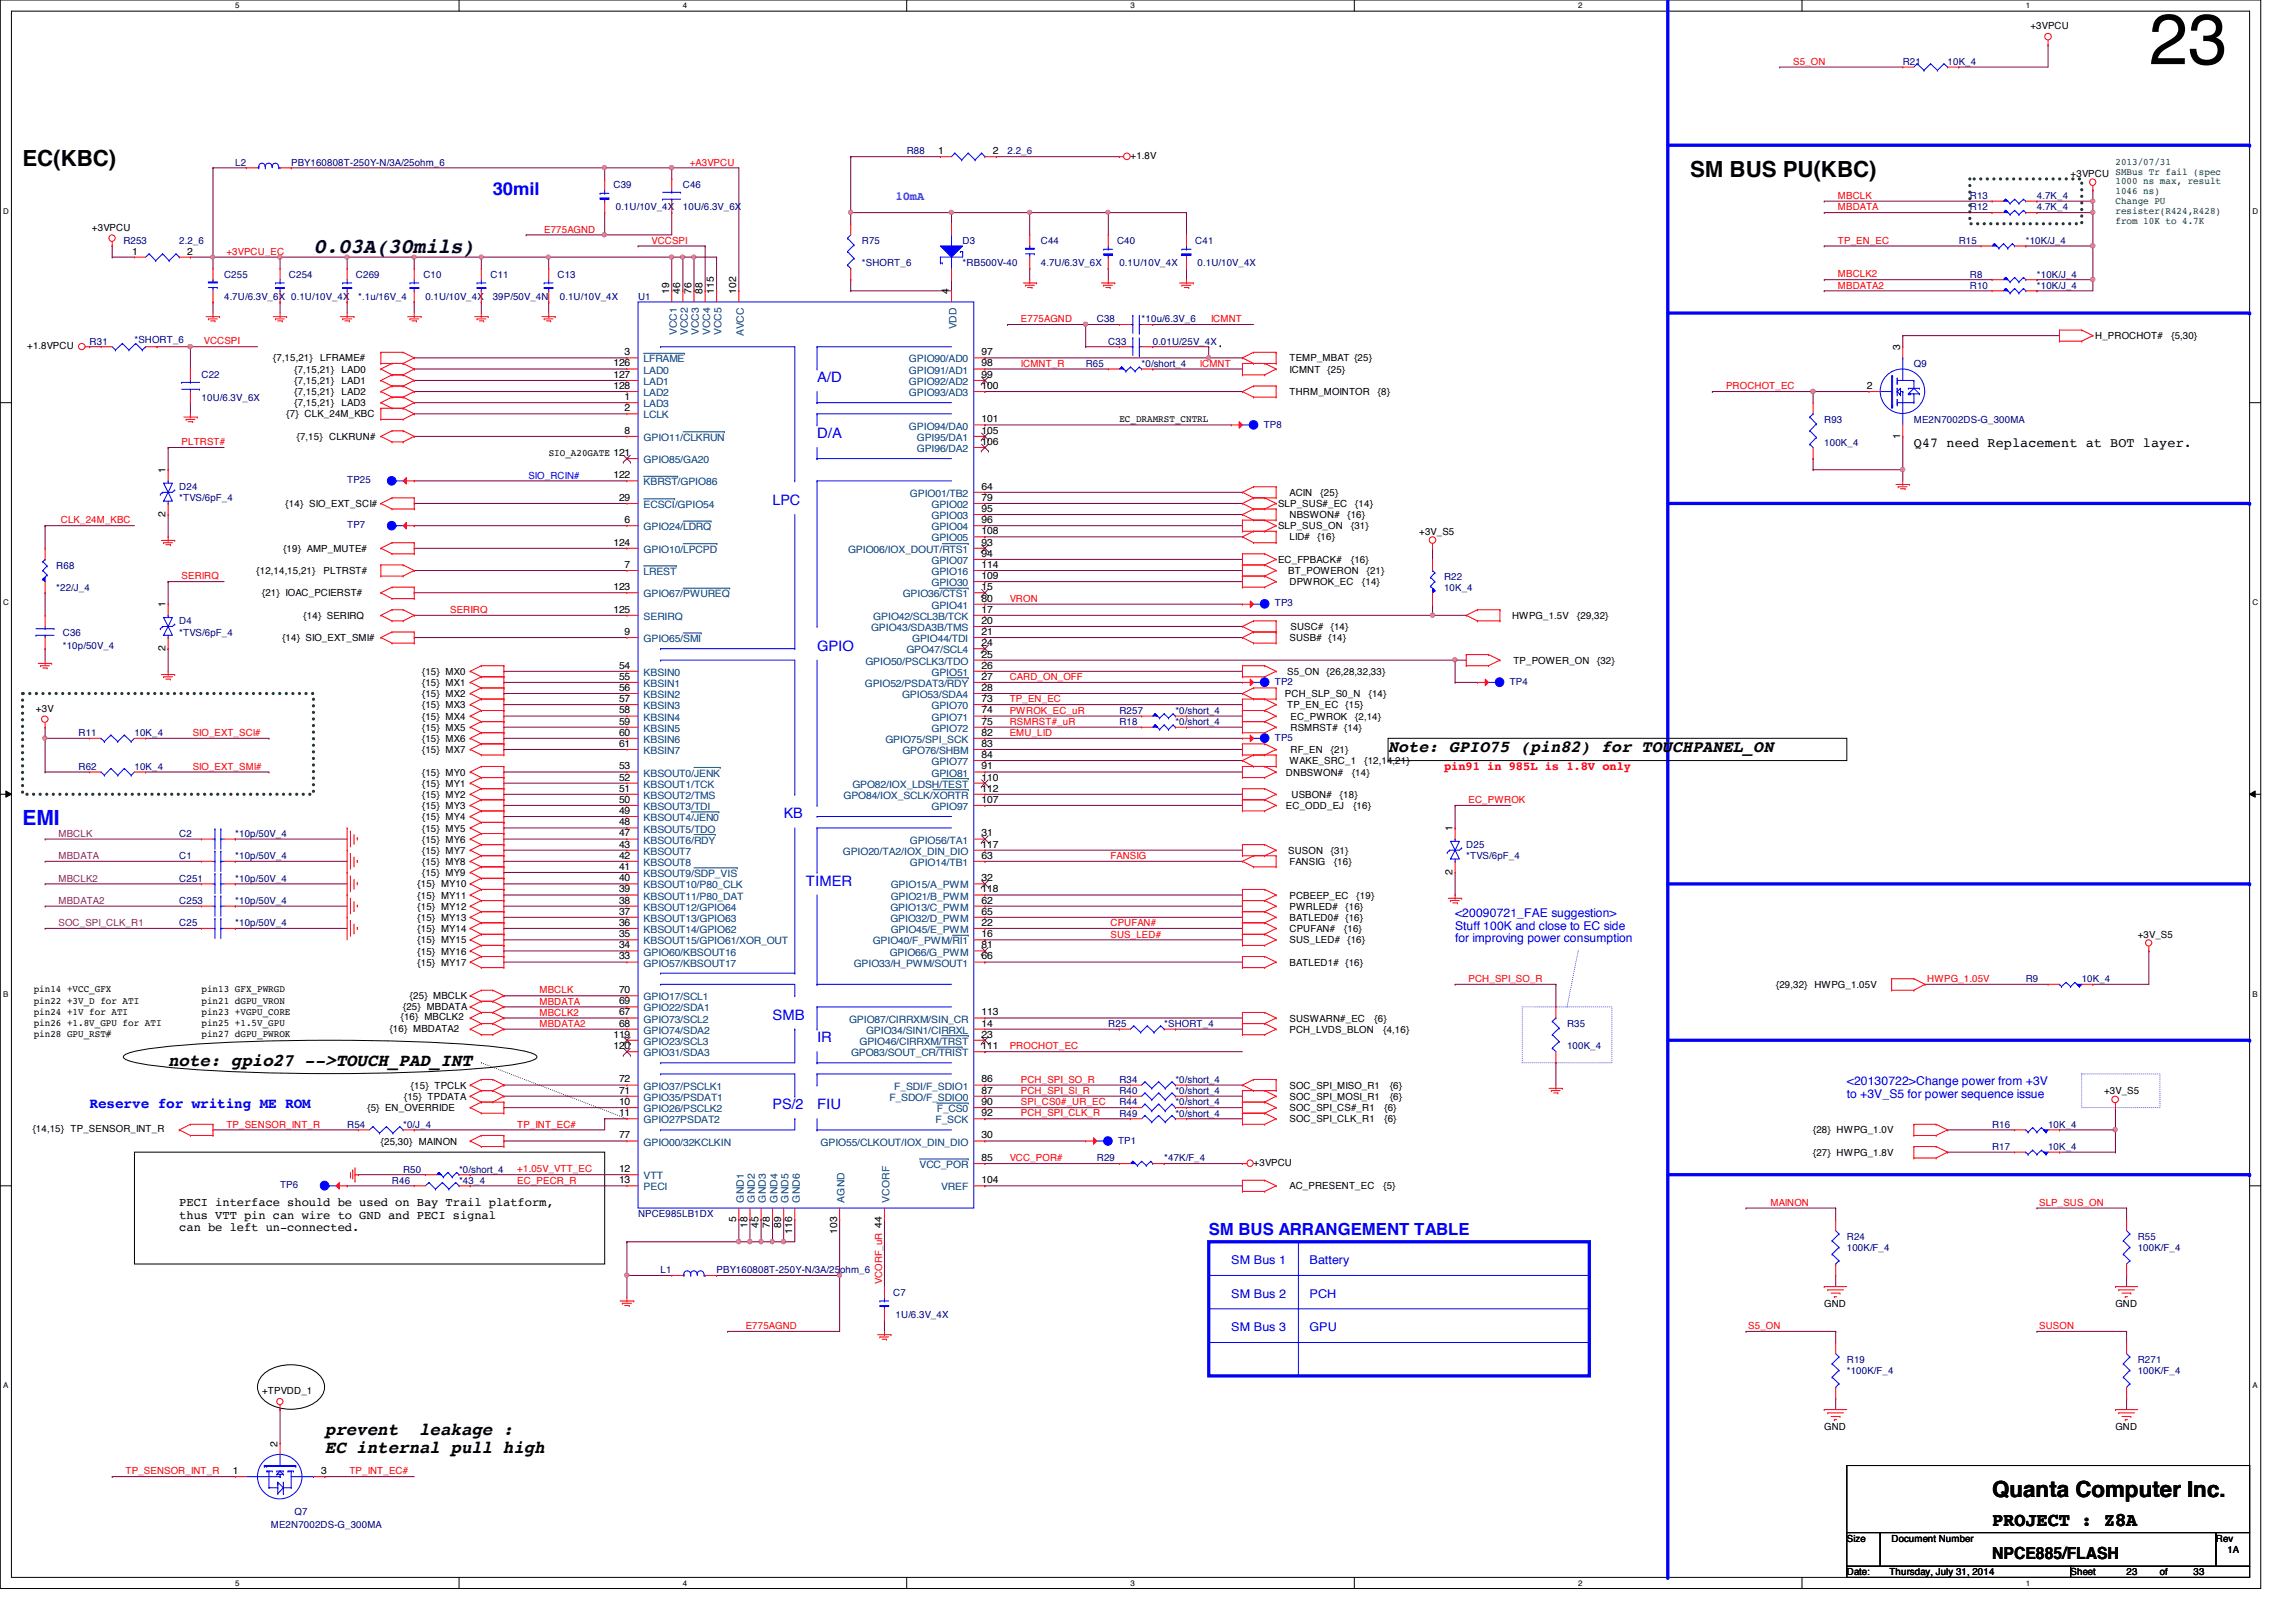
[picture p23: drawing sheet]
<svg xmlns="http://www.w3.org/2000/svg" width="297mm" height="210mm" viewBox="0 0 297 210" stroke-linecap="round" stroke-linejoin="round" font-family="sans-serif">
<defs><g id="words">
<text font-size="9.2" x="278" y="8.3">23</text>
<g font-size="2.9">
<text x="2.9" y="21.5">EC(KBC)</text>
<text x="218.6" y="22.9">SM BUS PU(KBC)</text>
<text x="257.7" y="193.8">Quanta Computer Inc.</text>
</g>
<text font-size="2.7" fill="#000040" x="40.6" y="32.7">0.03A(30mils)</text>
<text font-size="2.7" fill="#00f" x="2.9" y="106.8">EMI</text>
<text font-size="2.5" x="257.7" y="197.4">PROJECT : Z8A</text>
<text font-size="2.3" fill="#00f" x="63.8" y="25.3">30mil</text>
<g font-size="2.3">
<text x="21.8" y="138">note: gpio27 --&gt;TOUCH_PAD_INT</text>
<text x="42" y="185.8">prevent</text>
<text x="54.2" y="185.8">leakage :</text>
<text x="42" y="188">EC internal pull high</text>
</g>
<g font-size="2.2">
<text x="179.6" y="97.4">Note: GPIO75 (pin82) for TOUCHPANEL_ON</text>
<text x="257.7" y="201.8">NPCE885/FLASH</text>
</g>
<text font-size="2.2" fill="#00f" x="156.4" y="159.9">SM BUS ARRANGEMENT TABLE</text>
<g font-size="1.9" fill="#00f">
<text x="105.7" y="49.4">A/D</text>
<text x="105.7" y="56.7">D/A</text>
<text x="99.9" y="65.4">LPC</text>
<text x="105.7" y="84.2">GPIO</text>
<text x="101.4" y="105.9">KB</text>
<text x="104.3" y="114.6">TIMER</text>
<text x="99.9" y="132">SMB</text>
<text x="105.7" y="134.9">IR</text>
<text x="11.6" y="143.4">Reserve for writing ME ROM</text>
<text x="99.9" y="143.6">PS/2</text>
<text x="105.7" y="143.6">FIU</text>
</g>
<text font-size="1.7" x="247.6" y="57.9">Q47 need Replacement at BOT layer.</text>
<text font-size="1.6" fill="#0080ff" x="115.9" y="25.9">10mA</text>
<text font-size="1.6" fill="#f00" x="186.8" y="99.7">pin91 in 985L is 1.8V only</text>
<g font-size="1.6" fill="#00f">
<text x="188.3" y="118.7">&lt;20090721_FAE suggestion&gt;</text>
<text x="188.3" y="120.3">Stuff 100K and close to EC side</text>
<text x="188.3" y="121.9">for improving power consumption</text>
<text x="238.9" y="140.4">&lt;20130722&gt;Change power from +3V</text>
<text x="238.9" y="142">to +3V_S5 for power sequence issue</text>
<text x="159.3" y="163.6">SM Bus 1</text>
<text x="159.3" y="167.9">SM Bus 2</text>
<text x="169.4" y="163.6">Battery</text>
<text x="169.4" y="167.9">PCH</text>
<text x="159.3" y="172.3">SM Bus 3</text>
<text x="169.4" y="172.3">GPU</text>
</g>
<g font-size="1.6">
<text x="23.2" y="156.1">PECI interface should be used on Bay Trail platform,</text>
<text x="23.2" y="157.7">thus VTT pin can wire to GND and PECI signal</text>
<text x="23.2" y="159.3">can be left un-connected.</text>
</g>
<g font-size="1.3">
<text x="262.7" y="3.8">+3VPCU</text>
<text x="121.4" y="19.9">1</text>
<text x="128.4" y="19.9">2</text>
<text x="146.3" y="20.6">+1.8V</text>
<text x="267.9" y="22.9">+3VPCU SMBus Tr fail (spec</text>
<text x="11.9" y="29.8">+3VPCU</text>
<text x="17.1" y="32.9">1</text>
<text x="24.2" y="32.9">2</text>
<text x="86.6" y="38.1" transform="rotate(-90 86.6 38.1)">19</text>
<text x="88" y="38.1" transform="rotate(-90 88 38.1)">46</text>
<text x="89.4" y="38.1" transform="rotate(-90 89.4 38.1)">76</text>
<text x="90.9" y="38.1" transform="rotate(-90 90.9 38.1)">88</text>
<text x="92.4" y="38.1" transform="rotate(-90 92.4 38.1)">115</text>
<text x="95.2" y="38.1" transform="rotate(-90 95.2 38.1)">102</text>
<text x="122.8" y="38.1" transform="rotate(-90 122.8 38.1)">4</text>
<text x="3.5" y="45.2">+1.8VPCU</text>
<text x="35.3" y="46.8">{7,15,21}</text>
<text x="41.4" y="46.8">LFRAME#</text>
<text x="79.4" y="47.4">126</text>
<text x="80.8" y="46">3</text>
<text x="127" y="46">97</text>
<text x="127" y="47.4">98</text>
<text x="166.8" y="46.8">TEMP_MBAT {25}</text>
<text x="245.8" y="45.3" transform="rotate(-90 245.8 45.3)">3</text>
<text x="271.1" y="43.9">H_PROCHOT#</text>
<text x="280.9" y="43.9">{5,30}</text>
<text x="38.1" y="49.7">{7,15,21}</text>
<text x="38.1" y="48.2">{7,15,21}</text>
<text x="38.1" y="52.6">{7,15,21}</text>
<text x="38.1" y="51.1">{7,15,21}</text>
<text x="44.2" y="49.7">LAD1</text>
<text x="44.2" y="48.2">LAD0</text>
<text x="44.2" y="52.6">LAD3</text>
<text x="44.2" y="51.1">LAD2</text>
<text x="79.4" y="48.9">127</text>
<text x="79.4" y="50.3">128</text>
<text x="80.8" y="51.8">1</text>
<text x="80.8" y="53.2">2</text>
<text x="127" y="48.9">99</text>
<text x="127" y="50.3">100</text>
<text x="166.8" y="48.2">ICMNT</text>
<text x="166.8" y="51.1">THRM_MOINTOR</text>
<text x="171.7" y="48.2">{25}</text>
<text x="178.3" y="51.1">{8}</text>
<text x="241.5" y="50.3">2</text>
<text x="37.1" y="54">{7} CLK_24M_KBC</text>
<text x="38.4" y="56.9">{7,15} CLKRUN#</text>
<text x="71" y="59">SIO_A20GATE 121</text>
<text x="80.8" y="56.1">8</text>
<text x="127" y="54.7">101</text>
<text x="127" y="56.1">105</text>
<text x="127" y="57.6">106</text>
<text x="144.8" y="54.6">EC_DRAMRST_CNTRL</text>
<text x="245.8" y="56.8" transform="rotate(-90 245.8 56.8)">1</text>
<text x="21.4" y="61.2" transform="rotate(-90 21.4 61.2)">1</text>
<text x="37" y="65.6">{14} SIO_EXT_SCI#</text>
<text x="79.4" y="61.9">122</text>
<text x="80.1" y="64.8">29</text>
<text x="127" y="63.4">64</text>
<text x="127" y="64.8">79</text>
<text x="165.4" y="65.6">SLP_SUS#_EC</text>
<text x="166.8" y="64.2">ACIN</text>
<text x="170.9" y="64.2">{25}</text>
<text x="175.3" y="65.6">{14}</text>
<text x="21.4" y="66.9" transform="rotate(-90 21.4 66.9)">2</text>
<text x="36.7" y="71.4">{19} AMP_MUTE#</text>
<text x="79.4" y="70.6">124</text>
<text x="80.8" y="67.7">6</text>
<text x="127" y="70.6">93</text>
<text x="127" y="66.3">95</text>
<text x="127" y="67.7">96</text>
<text x="127" y="69.1">108</text>
<text x="165.4" y="68.5">SLP_SUS_ON</text>
<text x="166.8" y="67.1">NBSWON#</text>
<text x="166.8" y="69.9">LID#</text>
<text x="170.4" y="69.9">{16}</text>
<text x="174.3" y="67.1">{16}</text>
<text x="174.8" y="68.5">{31}</text>
<text x="183.6" y="69.2">+3V_S5</text>
<text x="33.2" y="74.3">{12,14,15,21}</text>
<text x="33.9" y="77.2">{21} IOAC_PCIERST#</text>
<text x="41.9" y="74.3">PLTRST#</text>
<text x="79.4" y="76.4">123</text>
<text x="80.8" y="73.5">7</text>
<text x="127" y="76.4">15</text>
<text x="127" y="77.9">80</text>
<text x="127" y="72.1">94</text>
<text x="127" y="74.9">109</text>
<text x="127" y="73.5">114</text>
<text x="165.4" y="72.9">EC_FPBACK#</text>
<text x="166.7" y="74.3">BT_POWERON</text>
<text x="166.8" y="75.7">DPWROK_EC</text>
<text x="174.8" y="72.9">{16}</text>
<text x="176.2" y="75.7">{14}</text>
<text x="176.8" y="74.3">{21}</text>
<text x="21.4" y="78.6" transform="rotate(-90 21.4 78.6)">1</text>
<text x="36.5" y="83">{14} SIO_EXT_SMI#</text>
<text x="39.3" y="80.1">{14} SERIRQ</text>
<text x="79.4" y="79.3">125</text>
<text x="80.8" y="82.2">9</text>
<text x="127" y="79.3">17</text>
<text x="127" y="80.7">20</text>
<text x="127" y="82.2">21</text>
<text x="127" y="83.6">24</text>
<text x="166.8" y="83">SUSB# {14}</text>
<text x="167" y="81.5">SUSC#</text>
<text x="172.2" y="81.5">{14}</text>
<text x="195.6" y="80.1">HWPG_1.5V</text>
<text x="204" y="80.1">{29,32}</text>
<text x="21.4" y="84.3" transform="rotate(-90 21.4 84.3)">2</text>
<text x="54.6" y="87.3">{15} MX0</text>
<text x="54.6" y="88.8">{15} MX1</text>
<text x="80.1" y="86.5">54</text>
<text x="80.1" y="88">55</text>
<text x="80.1" y="89.4">56</text>
<text x="127" y="85.1">25</text>
<text x="127" y="86.5">26</text>
<text x="127" y="88">27</text>
<text x="127" y="89.4">28</text>
<text x="166.5" y="87.3">S5_ON</text>
<text x="171.6" y="87.3">{26,28,32,33}</text>
<text x="195.8" y="85.9">TP_POWER_ON</text>
<text x="206.6" y="85.9">{32}</text>
<text x="4.7" y="92.1">+3V</text>
<text x="54.6" y="90.2">{15} MX2</text>
<text x="54.6" y="93.1">{15} MX4</text>
<text x="54.6" y="91.7">{15} MX3</text>
<text x="54.6" y="94.6">{15} MX5</text>
<text x="80.1" y="90.8">57</text>
<text x="80.1" y="92.3">58</text>
<text x="80.1" y="93.8">59</text>
<text x="80.1" y="95.2">60</text>
<text x="127" y="90.8">73</text>
<text x="127" y="92.3">74</text>
<text x="127" y="93.8">75</text>
<text x="127" y="95.2">82</text>
<text x="166.2" y="90.2">PCH_SLP_S0_N</text>
<text x="166.5" y="91.7">TP_EN_EC</text>
<text x="167" y="93.1">EC_PWROK</text>
<text x="167" y="94.6">RSMRST# {14}</text>
<text x="174.1" y="91.7">{15}</text>
<text x="175.3" y="93.1">{2,14}</text>
<text x="177.1" y="90.2">{14}</text>
<text x="54.6" y="101.8">{15} MY1</text>
<text x="54.6" y="97.5">{15} MX7</text>
<text x="54.6" y="96">{15} MX6</text>
<text x="54.6" y="100.4">{15} MY0</text>
<text x="80.1" y="101">52</text>
<text x="80.1" y="99.6">53</text>
<text x="80.1" y="96.6">61</text>
<text x="127" y="96.6">83</text>
<text x="127" y="98.1">84</text>
<text x="127" y="99.6">91</text>
<text x="127" y="101">110</text>
<text x="166.4" y="100.4">DNBSWON#</text>
<text x="166.8" y="98.9">WAKE_SRC_1</text>
<text x="167" y="97.5">RF_EN</text>
<text x="172.2" y="97.5">{21}</text>
<text x="174.9" y="100.4">{14}</text>
<text x="176.5" y="98.9">{12,14,21}</text>
<text x="54.6" y="106.1">{15} MY4</text>
<text x="54.6" y="107.6">{15} MY5</text>
<text x="54.6" y="103.3">{15} MY2</text>
<text x="54.6" y="104.7">{15} MY3</text>
<text x="80.1" y="106.8">48</text>
<text x="80.1" y="105.3">49</text>
<text x="80.1" y="103.9">50</text>
<text x="80.1" y="102.4">51</text>
<text x="127" y="103.9">107</text>
<text x="127" y="102.4">112</text>
<text x="166.4" y="104.7">EC_ODD_EJ</text>
<text x="167.1" y="103.3">USBON#</text>
<text x="173.4" y="103.3">{18}</text>
<text x="175.1" y="104.7">{16}</text>
<text x="187.9" y="107.6" transform="rotate(-90 187.9 107.6)">1</text>
<text x="54.6" y="109.1">{15} MY6</text>
<text x="54.6" y="113.4">{15} MY9</text>
<text x="54.6" y="110.5">{15} MY7</text>
<text x="54.6" y="111.9">{15} MY8</text>
<text x="80.1" y="112.6">41</text>
<text x="80.1" y="111.1">42</text>
<text x="80.1" y="109.7">43</text>
<text x="80.1" y="108.2">47</text>
<text x="127" y="108.2">31</text>
<text x="127" y="111.1">63</text>
<text x="127" y="109.7">117</text>
<text x="166.7" y="110.5">SUSON</text>
<text x="166.8" y="111.9">FANSIG</text>
<text x="172.2" y="110.5">{31}</text>
<text x="172.6" y="111.9">{16}</text>
<text x="187.9" y="113.2" transform="rotate(-90 187.9 113.2)">2</text>
<text x="54" y="117.7">{15} MY12</text>
<text x="54" y="119.2">{15} MY13</text>
<text x="54" y="114.9">{15} MY10</text>
<text x="54" y="116.3">{15} MY11</text>
<text x="80.1" y="119.8">36</text>
<text x="80.1" y="118.4">37</text>
<text x="80.1" y="116.9">38</text>
<text x="80.1" y="115.5">39</text>
<text x="80.1" y="114">40</text>
<text x="127" y="119.8">22</text>
<text x="127" y="114">32</text>
<text x="127" y="116.9">62</text>
<text x="127" y="118.4">65</text>
<text x="127" y="115.5">118</text>
<text x="166.8" y="117.7">PWRLED#</text>
<text x="166.8" y="116.3">PCBEEP_EC</text>
<text x="166.8" y="119.2">BATLED0# {16}</text>
<text x="174.1" y="117.7">{16}</text>
<text x="175.5" y="116.3">{19}</text>
<text x="54" y="125">{15} MY17</text>
<text x="54" y="123.5">{15} MY16</text>
<text x="54" y="122.1">{15} MY15</text>
<text x="54" y="120.6">{15} MY14</text>
<text x="80.1" y="124.2">33</text>
<text x="80.1" y="122.7">34</text>
<text x="80.1" y="121.3">35</text>
<text x="127" y="121.3">16</text>
<text x="127" y="124.2">66</text>
<text x="127" y="122.7">81</text>
<text x="166.8" y="125">BATLED1# {16}</text>
<text x="166.8" y="122.1">SUS_LED#</text>
<text x="166.8" y="120.6">CPUFAN#</text>
<text x="173.9" y="120.6">{16}</text>
<text x="174.3" y="122.1">{16}</text>
<text x="276.6" y="121.3">+3V_S5</text>
<text x="4.4" y="128.4">pin14 +VCC_GFX</text>
<text x="4.4" y="131.4">pin24 +1V for ATI</text>
<text x="4.4" y="129.9">pin22 +3V_D for ATI</text>
<text x="26.1" y="128.4">pin13 GFX_PWRGD</text>
<text x="26.1" y="129.9">pin21 dGPU_VRON</text>
<text x="26.1" y="131.4">pin23 +VGPU_CORE</text>
<text x="52.2" y="130.8">{25} MBDATA</text>
<text x="53" y="129.3">{25} MBCLK</text>
<text x="80.1" y="131.4">67</text>
<text x="80.1" y="130">69</text>
<text x="80.1" y="128.5">70</text>
<text x="127" y="131.4">113</text>
<text x="229.8" y="127.8">{29,32} HWPG_1.05V</text>
<text x="4.4" y="134.2">pin28 GPU_RST#</text>
<text x="4.4" y="132.8">pin26 +1.8V_GPU for ATI</text>
<text x="26.1" y="132.8">pin25 +1.5V_GPU</text>
<text x="26.1" y="134.2">pin27 dGPU_PWROK</text>
<text x="50.4" y="133.5">{16} MBDATA2</text>
<text x="51.9" y="132">{16} MBCLK2</text>
<text x="79.4" y="134.3">119</text>
<text x="79.4" y="135.8">120</text>
<text x="80.1" y="132.8">68</text>
<text x="127" y="132.8">14</text>
<text x="127" y="134.3">23</text>
<text x="127" y="135.8">111</text>
<text x="166.8" y="132.2">SUSWARN#_EC</text>
<text x="166.8" y="133.6">PCH_LVDS_BLON</text>
<text x="177.8" y="132.2">{6}</text>
<text x="179" y="133.6">{4,16}</text>
<text x="47.5" y="143.8">{5} EN_OVERRIDE</text>
<text x="52.3" y="142.3">{15} TPDATA</text>
<text x="53.2" y="140.9">{15} TPCLK</text>
<text x="80.1" y="143">10</text>
<text x="80.1" y="141.5">71</text>
<text x="80.1" y="140.1">72</text>
<text x="127" y="140.1">86</text>
<text x="127" y="141.5">87</text>
<text x="127" y="143">90</text>
<text x="166.8" y="143.8">SOC_SPI_CS#_R1</text>
<text x="166.8" y="140.9">SOC_SPI_MISO_R1</text>
<text x="166.8" y="142.3">SOC_SPI_MOSI_R1</text>
<text x="179.1" y="143.8">{6}</text>
<text x="179.8" y="140.9">{6}</text>
<text x="179.8" y="142.3">{6}</text>
<text x="272.2" y="141.6">+3V_S5</text>
<text x="4.2" y="146.5">{14,15} TP_SENSOR_INT_R</text>
<text x="49.3" y="148.1">{25,30} MAINON</text>
<text x="80.1" y="144.4">11</text>
<text x="80.1" y="147.3">77</text>
<text x="127" y="147.3">30</text>
<text x="127" y="144.4">92</text>
<text x="166.8" y="145.2">SOC_SPI_CLK_R1</text>
<text x="179.1" y="145.2">{6}</text>
<text x="234.6" y="149.6">{27} HWPG_1.8V</text>
<text x="234.6" y="146.7">{28} HWPG_1.0V</text>
<text x="80.1" y="151.7">12</text>
<text x="80.1" y="153.1">13</text>
<text x="127" y="150.2">85</text>
<text x="127" y="153.1">104</text>
<text x="162.2" y="150.9">+3VPCU</text>
<text x="166.8" y="153.9">AC_PRESENT_EC</text>
<text x="179" y="153.9">{5}</text>
<text x="95.2" y="158.1" transform="rotate(-90 95.2 158.1)">5</text>
<text x="96.7" y="158.9" transform="rotate(-90 96.7 158.9)">18</text>
<text x="98.1" y="158.9" transform="rotate(-90 98.1 158.9)">45</text>
<text x="99.6" y="158.9" transform="rotate(-90 99.6 158.9)">78</text>
<text x="101" y="158.9" transform="rotate(-90 101 158.9)">89</text>
<text x="102.5" y="159.6" transform="rotate(-90 102.5 159.6)">116</text>
<text x="108.3" y="159.6" transform="rotate(-90 108.3 159.6)">103</text>
<text x="236" y="169.1">GND</text>
<text x="273.7" y="169.1">GND</text>
<text x="33.9" y="180.4">+TPVDD_1</text>
<text x="236" y="185">GND</text>
<text x="273.7" y="185">GND</text>
<text x="30.1" y="190.8">1</text>
<text x="35.9" y="187.2" transform="rotate(-90 35.9 187.2)">2</text>
<text x="41.6" y="190.8">3</text>
<text x="238.9" y="199.5">Size</text>
<text x="238.9" y="203.9">Date:</text>
<text x="244.4" y="203.9">Thursday, July 31, 2014</text>
<text x="244.7" y="199.5">Document Number</text>
<text x="267.9" y="203.9">Sheet</text>
<text x="275.1" y="203.9">23</text>
<text x="279.4" y="203.9">of</text>
<text x="283.8" y="203.9">33</text>
<text x="286.7" y="199.5">Rev</text>
<text x="288.2" y="201">1A</text>
</g>
<g font-size="1.3" fill="#f00">
<text x="232" y="8.4">S5_ON</text>
<text x="89.2" y="21.4">+A3VPCU</text>
<text x="237.8" y="27.2">MBDATA</text>
<text x="237.8" y="25.7">MBCLK</text>
<text x="29.3" y="33">+3VPCU_EC</text>
<text x="70.4" y="30.1">E775AGND</text>
<text x="84.3" y="31.5">VCCSPI</text>
<text x="237.8" y="35.9">MBCLK2</text>
<text x="237.8" y="31.5">TP_EN_EC</text>
<text x="132.1" y="41.7">E775AGND</text>
<text x="156.7" y="41.7">ICMNT</text>
<text x="237.8" y="37.3">MBDATA2</text>
<text x="26.4" y="44.6">VCCSPI</text>
<text x="132.1" y="47.5">ICMNT_R</text>
<text x="155.2" y="47.5">ICMNT</text>
<text x="223.3" y="50.4">PROCHOT_EC</text>
<text x="23.5" y="57.6">PLTRST#</text>
<text x="7.9" y="67.7">CLK_24M_KBC</text>
<text x="23.5" y="75">SERIRQ</text>
<text x="130.6" y="77.9">VRON</text>
<text x="58.2" y="79.3">SERIRQ</text>
<text x="130.6" y="88">CARD_ON_OFF</text>
<text x="24.9" y="95.2">SIO_EXT_SCI#</text>
<text x="130.6" y="92.4">PWROK_EC_uR</text>
<text x="130.6" y="93.8">RSMRST#_uR</text>
<text x="130.6" y="95.2">EMU_LID</text>
<text x="130.6" y="90.9">TP_EN_EC</text>
<text x="24.9" y="99.6">SIO_EXT_SMI#</text>
<text x="190" y="103.9">EC_PWROK</text>
<text x="143.7" y="111.2">FANSIG</text>
<text x="143.7" y="119.8">CPUFAN#</text>
<text x="143.7" y="121.3">SUS_LED#</text>
<text x="69.8" y="130">MBDATA</text>
<text x="69.8" y="131.4">MBCLK2</text>
<text x="69.8" y="128.6">MBCLK</text>
<text x="190" y="127.1">PCH_SPI_SO_R</text>
<text x="249.3" y="127.1">HWPG_1.05V</text>
<text x="69.8" y="132.9">MBDATA2</text>
<text x="130.6" y="135.8">PROCHOT_EC</text>
<text x="132.1" y="143">SPI_CS0#_UR_EC</text>
<text x="132.1" y="141.6">PCH_SPI_SI_R</text>
<text x="132.1" y="140.1">PCH_SPI_SO_R</text>
<text x="29.3" y="145.9">TP_SENSOR_INT_R</text>
<text x="66.9" y="145.9">TP_INT_EC#</text>
<text x="132.1" y="144.5">PCH_SPI_CLK_R</text>
<text x="66.9" y="153.2">EC_PECR_R</text>
<text x="66.9" y="151.7">+1.05V_VTT_EC</text>
<text x="130.6" y="150.3">VCC_POR#</text>
<text x="229.1" y="156">MAINON</text>
<text x="263.8" y="156">SLP_SUS_ON</text>
<text x="114.1" y="166.2" transform="rotate(-90 114.1 166.2)">VCORF_uR 44</text>
<text x="96.5" y="172">E775AGND</text>
<text x="226.2" y="172">S5_ON</text>
<text x="263.8" y="172">SUSON</text>
<text x="16.3" y="190.8">TP_SENSOR_INT_R</text>
<text x="45.2" y="190.8">TP_INT_EC#</text>
</g>
<g font-size="1.3" fill="#000080">
<text x="246.2" y="8.4">R21</text>
<text x="252" y="8.4">10K_4</text>
<text x="30.4" y="21.5">L2</text>
<text x="37.7" y="21.5">PBY160808T-250Y-N/3A/25ohm_6</text>
<text x="117.3" y="20">R88</text>
<text x="130.3" y="20">2.2_6</text>
<text x="79.4" y="24.3">C39</text>
<text x="79.7" y="27.2">0.1U/10V_4X</text>
<text x="88.3" y="24.3">C46</text>
<text x="88.3" y="27.2">10U/6.3V_6X</text>
<text x="254.8" y="25.8">R13</text>
<text x="254.8" y="27.2">R12</text>
<text x="263.5" y="25.8">4.7K_4</text>
<text x="263.5" y="27.2">4.7K_4</text>
<text x="16" y="31.6">R253</text>
<text x="23.2" y="31.6">2.2_6</text>
<text x="29" y="35.9">C255</text>
<text x="37.4" y="35.9">C254</text>
<text x="46.1" y="35.9">C269</text>
<text x="54.8" y="35.9">C10</text>
<text x="63.5" y="35.9">C11</text>
<text x="72.1" y="35.9">C13</text>
<text x="111.5" y="31.6">R75</text>
<text x="111.5" y="34.5">*SHORT_6</text>
<text x="124.5" y="31.6">D3</text>
<text x="124.5" y="34.5">*RB500V-40</text>
<text x="134.7" y="34.5">4.7U/6.3V_6X</text>
<text x="134.7" y="31.6">C44</text>
<text x="144.5" y="31.6">C40</text>
<text x="144.8" y="34.5">0.1U/10V_4X</text>
<text x="154.6" y="31.6">C41</text>
<text x="154.9" y="34.5">0.1U/10V_4X</text>
<text x="253.4" y="31.6">R15</text>
<text x="254.8" y="35.9">R8</text>
<text x="262.1" y="31.6">*10K/J_4</text>
<text x="263.5" y="35.9">*10K/J_4</text>
<text x="29" y="38.8">4.7U/6.3V_6X 0.1U/10V_4X</text>
<text x="46.4" y="38.8">*.1u/16V_4</text>
<text x="55" y="38.8">0.1U/10V_4X</text>
<text x="63.8" y="38.8">39P/50V_4N</text>
<text x="72.4" y="38.8">0.1U/10V_4X</text>
<text x="82.5" y="38.8">U1</text>
<text x="141.9" y="41.7">C38</text>
<text x="147.7" y="41.7">*10u/6.3V_6</text>
<text x="254.8" y="37.4">R10</text>
<text x="263.5" y="37.4">*10K/J_4</text>
<text x="11.6" y="44.6">R31</text>
<text x="17.4" y="44.4">*SHORT_6</text>
<text x="140.5" y="47.5">R65</text>
<text x="143.4" y="44.6">C33</text>
<text x="147.7" y="47.5">*0/short_4</text>
<text x="149.1" y="44.6">0.01U/25V_4X</text>
<text x="247.6" y="47.5">Q9</text>
<text x="26.1" y="48.9">C22</text>
<text x="26.1" y="51.9">10U/6.3V_6X</text>
<text x="163.5" y="55.3">TP8</text>
<text x="236" y="54.7">R93</text>
<text x="236" y="57.7">100K_4</text>
<text x="247.6" y="54.7">ME2N7002DS-G_300MA</text>
<text x="23.2" y="63.4">D24</text>
<text x="23.2" y="64.9">*TVS/6pF_4</text>
<text x="44.9" y="62.6">TP25</text>
<text x="44.9" y="68.4">TP7</text>
<text x="7.3" y="73.6">R68</text>
<text x="7.3" y="76.5">*22/J_4</text>
<text x="186.8" y="75">R22</text>
<text x="186.8" y="76.5">10K_4</text>
<text x="8.1" y="82.3">C36</text>
<text x="8.1" y="84">*10p/50V_4</text>
<text x="23.2" y="80.8">D4</text>
<text x="23.2" y="82.3">*TVS/6pF_4</text>
<text x="164.9" y="78.5">TP3</text>
<text x="164.9" y="88.6">TP2</text>
<text x="195.3" y="88.6">TP4</text>
<text x="10.2" y="95.3">R11</text>
<text x="17.4" y="95.3">10K_4</text>
<text x="144.8" y="93.9">R18</text>
<text x="144.8" y="92.4">R257</text>
<text x="152.1" y="93.9">*0/short_4</text>
<text x="152.1" y="92.4">*0/short_4</text>
<text x="164.9" y="95.8">TP5</text>
<text x="10.2" y="99.6">R62</text>
<text x="17.4" y="99.6">10K_4</text>
<text x="23.2" y="108.3">C2</text>
<text x="23.2" y="111.2">C1</text>
<text x="30.4" y="108.3">*10p/50V_4</text>
<text x="30.4" y="111.2">*10p/50V_4</text>
<text x="189.7" y="109.8">D25</text>
<text x="189.7" y="111.2">*TVS/6pF_4</text>
<text x="23.2" y="119.9">C25</text>
<text x="23.2" y="117">C253</text>
<text x="23.2" y="114.1">C251</text>
<text x="30.4" y="119.9">*10p/50V_4</text>
<text x="30.4" y="117">*10p/50V_4</text>
<text x="30.4" y="114.1">*10p/50V_4</text>
<text x="262.1" y="127.1">R9</text>
<text x="269.3" y="127.1">10K_4</text>
<text x="143.4" y="132.9">R25</text>
<text x="150.6" y="132.9">*SHORT_4</text>
<text x="202.7" y="132.9">R35</text>
<text x="202.7" y="135.8">100K_4</text>
<text x="144.8" y="140.2">R34</text>
<text x="144.8" y="143">R44</text>
<text x="144.8" y="141.6">R40</text>
<text x="152.1" y="140.2">*0/short_4</text>
<text x="152.1" y="143">*0/short_4</text>
<text x="152.1" y="141.6">*0/short_4</text>
<text x="44.9" y="146">R54</text>
<text x="52.2" y="146">*0/J_4</text>
<text x="144.7" y="148">TP1</text>
<text x="144.8" y="144.5">R49</text>
<text x="152.1" y="144.5">*0/short_4</text>
<text x="257.7" y="148.8">R17</text>
<text x="257.7" y="146">R16</text>
<text x="265" y="148.8">10K_4</text>
<text x="265" y="146">10K_4</text>
<text x="36.2" y="153.8">TP6</text>
<text x="50.7" y="153.2">R46</text>
<text x="52.2" y="151.8">R50</text>
<text x="59.4" y="151.8">*0/short_4</text>
<text x="59.4" y="153.2">*43_4</text>
<text x="141.9" y="150.3">R29</text>
<text x="150.6" y="150.3">*47K/F_4</text>
<text x="82.5" y="157.5">NPCE985LB1DX</text>
<text x="238.9" y="160.4">R24</text>
<text x="238.9" y="161.9">100K/F_4</text>
<text x="276.6" y="160.4">R55</text>
<text x="276.6" y="161.9">100K/F_4</text>
<text x="85.5" y="164.8">L1</text>
<text x="92.7" y="164.8">PBY160808T-250Y-N/3A/25ohm_6</text>
<text x="115.6" y="167.7">C7</text>
<text x="115.9" y="170.6">1U/6.3V_4X</text>
<text x="238.9" y="176.4">R19</text>
<text x="238.9" y="177.8">*100K/F_4</text>
<text x="276.6" y="176.4">R271</text>
<text x="276.6" y="177.8">100K/F_4</text>
<text x="35" y="197.8">ME2N7002DS-G_300MA</text>
<text x="38.1" y="196">Q7</text>
</g>
<g font-size="1.3" fill="#008000">
<text x="273.7" y="21.3">2013/07/31</text>
<text x="273.7" y="23.9">1000 ns max, result</text>
<text x="273.7" y="25.1">1046 ns)</text>
<text x="273.7" y="26.4">Change PU</text>
<text x="273.7" y="27.7">resister(R424,R428)</text>
<text x="273.7" y="29">from 10K to 4.7K</text>
</g>
<g font-size="1.3" fill="#004080">
<text x="83.3" y="46.9">LFRAME</text>
<text x="87.5" y="43.4" transform="rotate(-90 87.5 43.4)">VCC1</text>
<text x="89" y="43.4" transform="rotate(-90 89 43.4)">VCC2</text>
<text x="90.4" y="43.4" transform="rotate(-90 90.4 43.4)">VCC3</text>
<text x="91.9" y="43.4" transform="rotate(-90 91.9 43.4)">VCC4</text>
<text x="93.3" y="43.4" transform="rotate(-90 93.3 43.4)">VCC5</text>
<text x="96.2" y="43.5" transform="rotate(-90 96.2 43.5)">AVCC</text>
<text x="117.6" y="46.9">GPIO90/AD0</text>
<text x="123.7" y="42.6" transform="rotate(-90 123.7 42.6)">VDD</text>
<text x="83.3" y="52.7">LAD3</text>
<text x="83.3" y="48.3">LAD0</text>
<text x="83.3" y="49.8">LAD1</text>
<text x="83.3" y="51.3">LAD2</text>
<text x="117.6" y="48.3">GPIO91/AD1</text>
<text x="117.6" y="49.8">GPIO92/AD2</text>
<text x="117.6" y="51.3">GPIO93/AD3</text>
<text x="83.3" y="54.1">LCLK</text>
<text x="83.3" y="57.1">GPIO11/CLKRUN</text>
<text x="83.3" y="59.9">GPIO85/GA20</text>
<text x="117.6" y="55.6">GPIO94/DA0</text>
<text x="118.6" y="57.1">GPI95/DA1</text>
<text x="118.6" y="58.5">GPI96/DA2</text>
<text x="83.3" y="65.7">ECSCI/GPIO54</text>
<text x="83.3" y="62.8">KBRST/GPIO86</text>
<text x="117.7" y="64.3">GPIO01/TB2</text>
<text x="120.5" y="65.7">GPIO02</text>
<text x="83.3" y="68.6">GPIO24/LDRQ</text>
<text x="83.3" y="71.5">GPIO10/LPCPD</text>
<text x="109.7" y="71.5">GPIO06/IOX_DOUT/RTS1</text>
<text x="120.5" y="67.2">GPIO03</text>
<text x="120.5" y="68.6">GPIO04</text>
<text x="120.5" y="70.1">GPIO05</text>
<text x="83.3" y="74.4">LREST</text>
<text x="83.3" y="77.3">GPIO67/PWUREQ</text>
<text x="116.8" y="77.3">GPIO36/CTS1</text>
<text x="120.5" y="73">GPIO07</text>
<text x="120.5" y="75.9">GPIO30</text>
<text x="120.5" y="74.4">GPIO16</text>
<text x="83.3" y="83.1">GPIO65/SMI</text>
<text x="83.3" y="80.2">SERIRQ</text>
<text x="112.7" y="81.7">GPIO43/SDA3B/TMS</text>
<text x="113" y="80.2">GPIO42/SCL3B/TCK</text>
<text x="118" y="83.1">GPIO44/TDI</text>
<text x="120.5" y="78.8">GPIO41</text>
<text x="83.3" y="87.5">KBSIN0</text>
<text x="83.3" y="88.9">KBSIN1</text>
<text x="111.9" y="88.9">GPIO52/PSDAT3/RDY</text>
<text x="112" y="86">GPIO50/PSCLK3/TDO</text>
<text x="117.3" y="84.5">GPO47/SCL4</text>
<text x="120.5" y="87.5">GPIO51</text>
<text x="83.3" y="90.3">KBSIN2</text>
<text x="83.3" y="91.8">KBSIN3</text>
<text x="83.3" y="93.3">KBSIN4</text>
<text x="83.3" y="94.7">KBSIN5</text>
<text x="116.7" y="90.3">GPIO53/SDA4</text>
<text x="120.5" y="91.8">GPIO70</text>
<text x="120.5" y="93.3">GPIO71</text>
<text x="120.5" y="94.7">GPIO72</text>
<text x="83.3" y="101.9">KBSOUT1/TCK</text>
<text x="83.3" y="100.5">KBSOUT0/JENK</text>
<text x="83.3" y="96.1">KBSIN6</text>
<text x="83.3" y="97.6">KBSIN7</text>
<text x="110.3" y="101.9">GPO82/IOX_LDSH/TEST</text>
<text x="114.6" y="96.1">GPIO75/SPI_SCK</text>
<text x="116.8" y="97.6">GPO76/SHBM</text>
<text x="120.5" y="99">GPIO77</text>
<text x="120.5" y="100.5">GPIO81</text>
<text x="83.3" y="107.7">KBSOUT5/TDO</text>
<text x="83.3" y="106.3">KBSOUT4/JEN0</text>
<text x="83.3" y="104.8">KBSOUT3/TDI</text>
<text x="83.3" y="103.4">KBSOUT2/TMS</text>
<text x="109.1" y="103.4">GPO84/IOX_SCLK/XORTR</text>
<text x="120.5" y="104.8">GPIO97</text>
<text x="83.3" y="113.5">KBSOUT9/SDP_VIS</text>
<text x="83.3" y="112.1">KBSOUT8</text>
<text x="83.3" y="110.6">KBSOUT7</text>
<text x="83.3" y="109.2">KBSOUT6/RDY</text>
<text x="109" y="110.6">GPIO20/TA2/IOX_DIN_DIO</text>
<text x="117.7" y="109.2">GPIO56/TA1</text>
<text x="117.7" y="112.1">GPIO14/TB1</text>
<text x="83.3" y="119.3">KBSOUT13/GPIO63</text>
<text x="83.3" y="117.9">KBSOUT12/GPIO64</text>
<text x="83.3" y="116.4">KBSOUT11/P80_DAT</text>
<text x="83.3" y="115">KBSOUT10/P80_CLK</text>
<text x="115.2" y="117.9">GPIO13/C_PWM</text>
<text x="115.2" y="119.3">GPIO32/D_PWM</text>
<text x="115.2" y="115">GPIO15/A_PWM</text>
<text x="115.2" y="116.4">GPIO21/B_PWM</text>
<text x="83.3" y="125.1">GPIO57/KBSOUT17</text>
<text x="83.3" y="123.7">GPIO60/KBSOUT16</text>
<text x="83.3" y="122.2">KBSOUT15/GPIO61/XOR_OUT</text>
<text x="83.3" y="120.7">KBSOUT14/GPIO62</text>
<text x="110.4" y="125.1">GPIO33/H_PWM/SOUT1</text>
<text x="112.9" y="122.2">GPIO40/F_PWM/RI1</text>
<text x="115.1" y="123.7">GPIO66/G_PWM</text>
<text x="115.2" y="120.7">GPIO45/E_PWM</text>
<text x="83.3" y="130.9">GPIO22/SDA1</text>
<text x="83.3" y="129.5">GPIO17/SCL1</text>
<text x="83.3" y="132.3">GPIO73/SCL2</text>
<text x="83.3" y="133.8">GPIO74/SDA2</text>
<text x="83.3" y="135.2">GPIO23/SCL3</text>
<text x="83.3" y="136.7">GPIO31/SDA3</text>
<text x="109.9" y="132.3">GPIO87/CIRRXM/SIN_CR</text>
<text x="110.1" y="136.7">GPO83/SOUT_CR/TRIST</text>
<text x="111.2" y="135.2">GPIO46/CIRRXM/TRST</text>
<text x="112.1" y="133.8">GPIO34/SIN1/CIRRXL</text>
<text x="83.3" y="143.9">GPIO26/PSCLK2</text>
<text x="83.3" y="142.5">GPIO35/PSDAT1</text>
<text x="83.3" y="141">GPIO37/PSCLK1</text>
<text x="115.1" y="142.5">F_SDO/F_SDIO0</text>
<text x="115.7" y="141">F_SDI/F_SDIO1</text>
<text x="121.2" y="143.9">F_CS0</text>
<text x="83.3" y="145.4">GPIO27PSDAT2</text>
<text x="83.3" y="148.3">GPIO00/32KCLKIN</text>
<text x="106.2" y="148.3">GPIO55/CLKOUT/IOX_DIN_DIO</text>
<text x="121" y="145.4">F_SCK</text>
<text x="83.3" y="152.6">VTT</text>
<text x="83.3" y="154.1">PECI</text>
<text x="96.2" y="155.6" transform="rotate(-90 96.2 155.6)">GND1</text>
<text x="97.7" y="155.6" transform="rotate(-90 97.7 155.6)">GND2</text>
<text x="99.1" y="155.6" transform="rotate(-90 99.1 155.6)">GND3</text>
<text x="100.6" y="155.6" transform="rotate(-90 100.6 155.6)">GND4</text>
<text x="102" y="155.6" transform="rotate(-90 102 155.6)">GND5</text>
<text x="103.5" y="155.6" transform="rotate(-90 103.5 155.6)">GND6</text>
<text x="109.3" y="155.6" transform="rotate(-90 109.3 155.6)">AGND</text>
<text x="115.1" y="155.6" transform="rotate(-90 115.1 155.6)">VCORF</text>
<text x="119" y="151.2">VCC_POR</text>
<text x="121.7" y="154.1">VREF</text>
</g>
<text font-size="1.3" fill="#00f" x="68.4" y="61.9">SIO_RCIN#</text>
<g font-size="1.3" fill="#804040">
<text x="7.6" y="111.2">MBDATA</text>
<text x="7.6" y="108.3">MBCLK</text>
<text x="7.6" y="114.1">MBCLK2</text>
<text x="7.6" y="117">MBDATA2</text>
<text x="7.6" y="119.8">SOC_SPI_CLK_R1</text>
</g>
<g font-size="1">
<text x="30.4" y="1.1">5</text>
<text x="88.3" y="1.1">4</text>
<text x="146.3" y="1.1">3</text>
<text x="204.2" y="1.1">2</text>
<text x="262.1" y="1.1">1</text>
<text x=".4" y="27.6">D</text>
<text x="291.4" y="27.6">D</text>
<text x=".4" y="78.3">C</text>
<text x="291.4" y="78.3">C</text>
<text x=".4" y="129">B</text>
<text x="291.4" y="129">B</text>
<text x=".4" y="179.7">A</text>
<text x="291.4" y="179.7">A</text>
<text x="30.4" y="205.2">5</text>
<text x="88.3" y="205.2">4</text>
<text x="146.3" y="205.2">3</text>
<text x="204.2" y="205.2">2</text>
<text x="262.1" y="205.2">1</text>
</g>
</g></defs>
<path d="M0 0h292.5v205.6h-292.5zM1.5 1.4h289.5v202.7h-289.5z" fill="none" stroke="#000" stroke-width=".13"/>
<g fill="#fff">
<path d="M30.4 .2h.6v1.1h-.6z"/>
<path d="M30.4 204.3h.6v1.1h-.6z"/>
</g>
<path d="M59.4 0v1.4M59.4 204.1v1.5" fill="none" stroke="#000" stroke-width=".13"/>
<g fill="#fff">
<path d="M88.3 .2h.6v1.1h-.6z"/>
<path d="M88.3 204.3h.6v1.1h-.6z"/>
</g>
<path d="M117.3 0v1.4M117.3 204.1v1.5" fill="none" stroke="#000" stroke-width=".13"/>
<g fill="#fff">
<path d="M146.3 .2h.5v1.1h-.5z"/>
<path d="M146.3 204.3h.5v1.1h-.5z"/>
</g>
<path d="M175.2 0v1.4M175.2 204.1v1.5" fill="none" stroke="#000" stroke-width=".13"/>
<g fill="#fff">
<path d="M204.2 .2h.5v1.1h-.5z"/>
<path d="M204.2 204.3h.5v1.1h-.5z"/>
</g>
<path d="M233.1 0v1.4M233.1 204.1v1.5" fill="none" stroke="#000" stroke-width=".13"/>
<g fill="#fff">
<path d="M262.1 .2h.5v1.1h-.5z"/>
<path d="M262.1 204.3h.5v1.1h-.5z"/>
<path d="M.4 26.8h.7v1.1h-.7z"/>
<path d="M291.4 26.8h.7v1.1h-.7z"/>
<path d="M.4 77.4h.7v1.2h-.7z"/>
<path d="M291.4 77.4h.7v1.2h-.7z"/>
</g>
<path d="M0 52.1h1.5M291 52.1h1.5" fill="none" stroke="#000" stroke-width=".13"/>
<g fill="#fff">
<path d="M.4 128.1h.7v1.1h-.7z"/>
<path d="M291.4 128.1h.7v1.1h-.7z"/>
</g>
<path d="M0 102.8h1.5M.8 102.4l.7 .4-.7 .4zM291 102.8l.8-.4v.8zM291 102.8h1.5" fill="none" stroke="#000" stroke-width=".13"/>
<path d="M.8 102.4l.7 .4-.7 .4zM291 102.8l.8-.4v.8z" fill="#000"/>
<g fill="#fff">
<path d="M.4 178.8h.7v1.1h-.7z"/>
<path d="M291.4 178.8h.7v1.1h-.7z"/>
</g>
<path d="M0 153.5h1.5M291 153.5h1.5" fill="none" stroke="#000" stroke-width=".13"/>
<path d="M215.8 18.8h75.2" fill="none" stroke="#00f" stroke-width=".42"/>
<circle cx="291" cy="18.8" r=".21" fill="#00f"/>
<path d="M215.8 40.5h75.2" fill="none" stroke="#00f" stroke-width=".42"/>
<circle cx="291" cy="40.5" r=".21" fill="#00f"/>
<path d="M215.8 65.2h75.2" fill="none" stroke="#00f" stroke-width=".42"/>
<circle cx="291" cy="65.2" r=".21" fill="#00f"/>
<path d="M215.8 0v204.1" fill="none" stroke="#00f" stroke-width=".42"/>
<circle cx="215.8" cy="204.1" r=".21" fill="#00f"/>
<path d="M215.8 134.6h75.2" fill="none" stroke="#00f" stroke-width=".42"/>
<circle cx="291" cy="134.6" r=".21" fill="#00f"/>
<path d="M215.8 152h75.2" fill="none" stroke="#00f" stroke-width=".42"/>
<circle cx="291" cy="152" r=".21" fill="#00f"/>
<path d="M156.4 169.4h49.2M156.4 165.1h49.2M156.4 173.7h49.2M168 178.1h.1M168 160.7v17.4M205.6 169.4h.1M205.6 165.1h.1M205.6 173.7h.1" fill="none" stroke="#00f" stroke-width=".13"/>
<path d="M215.8 114.4h75.2M156.4 160.7h49.2v17.4h-49.2z" fill="none" stroke="#00f" stroke-width=".42"/>
<path d="M157.9 44.7h.1M17.4 149.1h60.8v14.5h-60.8z" fill="none" stroke="#000" stroke-width=".13"/>
<path d="M196.9 130.3h11.6v7.2h-11.6zM202.7 130.3l1.5-7.2M204.2 123.1h.1M269.3 139h10.1v4.3h-10.1z" fill="none" stroke="#00f" stroke-width=".13" stroke-dasharray="0 .3"/>
<path d="M254.8 23.2h14.5v5.8h-14.5zM2.9 89.7h37.7v13.1h-37.7z" fill="none" stroke="#008000" stroke-width=".42" stroke-dasharray="0 .8"/>
<circle cx="291" cy="114.4" r=".21" fill="#00f"/>
<path d="M179.6 95.5h59.3v2.9h-59.3zM16.1 136.6a8.3 8.3 0 0 1 3.1-.9 205 205 0 0 1 26.2-1.1 175.5 175.5 0 0 1 20.8 1.1 8.3 8.3 0 0 1 3.1 .9l.2 .2-.2 .2a8.6 8.6 0 0 1-3.1 .8 210.9 210.9 0 0 1-28.9 1.1 139.5 139.5 0 0 1-19.2-1.3l-1.6-.4-.4-.2-.1-.2zM34 177.9a5.8 5.8 0 0 1 7.2 0 2.2 2.2 0 0 1-.5 3.6 5.8 5.8 0 0 1-6.7-.4 2.14 2.14 0 0 1 0-3.2z" fill="none" stroke="#000" stroke-width=".13"/>
<path d="M62.3 137.5h.1M81.1 144.8l-18.8-7.3" fill="none" stroke="#000" stroke-width=".13" stroke-dasharray="0 .3"/>
<path d="M236 27.5h.1M236 27.5h21.7M263.5 26h.1M263.5 26h7.3M270.8 24.6h.1M270.8 26h.1M270.8 24.6v2.9" fill="none" stroke="#800040" stroke-width=".13"/>
<circle cx="270.7" cy="27.5" r=".27" fill="#f0f"/>
<circle cx="270.7" cy="27.5" r=".27" fill="none" stroke="#f0f" stroke-width=".13"/>
<circle cx="270.7" cy="26" r=".27" fill="#f0f"/>
<circle cx="270.7" cy="26" r=".27" fill="none" stroke="#f0f" stroke-width=".13"/>
<g fill="none" stroke="#800040" stroke-width=".13">
<path d="M236 26h.1M236 26h21.7M263.5 27.5h.1M263.5 27.5h7.3M53.6 82.5h.1M53.6 82.5h27.5M65.2 130.3h.1M65.2 131.7h.1M65.2 130.3h15.9M65.2 131.7h15.9M127.4 143.3h.1M127.4 143.3h18.9"/>
<path d="M81.1 160.7h.1M81.1 160.7h14.5M92.7 165.1h.1M92.7 165.1h15.9M94.1 172.3h.1M94.1 172.3h14.5"/>
</g>
<circle cx="95.6" cy="160.7" r=".29" fill="#f0f"/>
<circle cx="95.6" cy="160.7" r=".29" fill="none" stroke="#f0f" stroke-width=".13"/>
<path d="M108.6 165.1h.1M108.6 165.1v7.2" fill="none" stroke="#800040" stroke-width=".13"/>
<circle cx="108.6" cy="165" r=".27" fill="#f0f"/>
<circle cx="108.6" cy="165" r=".27" fill="none" stroke="#f0f" stroke-width=".13"/>
<path d="M99.9 160.7h.1M99.9 160.7h1.5" fill="none" stroke="#800040" stroke-width=".13"/>
<circle cx="101.4" cy="160.7" r=".29" fill="#f0f"/>
<circle cx="101.4" cy="160.7" r=".29" fill="none" stroke="#f0f" stroke-width=".13"/>
<circle cx="99.9" cy="160.7" r=".27" fill="#f0f"/>
<circle cx="99.9" cy="160.7" r=".27" fill="none" stroke="#f0f" stroke-width=".13"/>
<path d="M98.5 160.7h.1M98.5 160.7h1.4" fill="none" stroke="#800040" stroke-width=".13"/>
<circle cx="98.4" cy="160.7" r=".27" fill="#f0f"/>
<circle cx="98.4" cy="160.7" r=".27" fill="none" stroke="#f0f" stroke-width=".13"/>
<g fill="none" stroke="#800040" stroke-width=".13">
<path d="M95.6 157.8h.1M95.6 157.8v2.9M98.5 157.8h.1M98.5 157.8v2.9h-2.9M99.9 157.8h.1M99.9 157.8v2.9M81.1 165.1h.1M81.1 160.7h.1M81.1 160.7v7.2M81.1 165.1h5.8M95.6 160.7h.1M97 160.7h.1"/>
<path d="M101.4 160.7h.1M101.4 160.7h1.4"/>
</g>
<circle cx="81.1" cy="165" r=".27" fill="#f0f"/>
<circle cx="81.1" cy="165" r=".27" fill="none" stroke="#f0f" stroke-width=".13"/>
<g fill="none" stroke="#800040" stroke-width=".13">
<path d="M53.6 52.1h.1M53.6 53.6h.1M53.6 46.3h.1M53.6 50.7h.1M53.6 49.2h.1M53.6 47.8h.1M53.6 56.5h.1M53.6 52.1h27.5M53.6 53.6h27.5M53.6 46.3h27.5M53.6 50.7h27.5M53.6 49.2h27.5"/>
<path d="M53.6 47.8h27.5M53.6 56.5h27.5M5.8 76.7h.1M5.8 68h.1M5.8 68v3M5.8 76.7v2.9M5.8 68h11.6M53.6 62.2h.1M53.6 79.6h.1M53.6 73.8h.1M53.6 62.2h27.5M53.6 79.6h27.5"/>
<path d="M53.6 73.8h27.5M5.8 83.9h.1M5.8 83.9v1.5M97 157.8h.1M97 157.8v2.9M101.4 157.8h.1M101.4 157.8v2.9M127.4 147.7h.1M127.4 147.7h13.1"/>
</g>
<circle cx="97" cy="160.7" r=".29" fill="#f0f"/>
<circle cx="97" cy="160.7" r=".29" fill="none" stroke="#f0f" stroke-width=".13"/>
<g fill="none" stroke="#800040" stroke-width=".13">
<path d="M140.5 42h.1M140.5 42h4.3M149.1 42h.1M149.1 42h13.1M156.4 46.3h.1M156.4 46.3h4.3M65.2 128.9h.1M65.2 133.2h.1M65.2 128.9h15.9M65.2 133.2h15.9M102.8 157.8h.1M102.8 157.8v2.9"/>
<path d="M108.6 157.8h.1M108.6 157.8v7.3M114.4 157.8h.1M114.4 157.8v8.7M127.4 150.6h.1M127.4 150.6h17.4M150.6 150.6h.1M150.6 150.6h10.1M114.4 170.8h.1M114.4 170.8v1.5"/>
</g>
<circle cx="140.4" cy="41.9" r=".27" fill="#f0f"/>
<circle cx="140.4" cy="41.9" r=".27" fill="none" stroke="#f0f" stroke-width=".13"/>
<path d="M127.4 46.3h.1M130.3 42h.1M130.3 42h10.2M140.5 44.9h.1M140.5 42h.1M140.5 44.9h4.3M140.5 42v2.9M149.1 44.9h.1M149.1 44.9h7.3M156.4 44.9h.1M156.4 44.9v1.4h-29" fill="none" stroke="#800040" stroke-width=".13"/>
<circle cx="156.4" cy="46.3" r=".27" fill="#f0f"/>
<circle cx="156.4" cy="46.3" r=".27" fill="none" stroke="#f0f" stroke-width=".13"/>
<path d="M123.1 27.5h.1M123.1 27.5v1.5M123.1 27.5h10.1M133.2 27.5h.1M133.2 34.8h.1M133.2 27.5v2.9M133.2 34.8v1.4M143.4 34.8h.1M143.4 27.5h.1M143.4 27.5v2.9M143.4 34.8v1.4" fill="none" stroke="#800040" stroke-width=".13"/>
<circle cx="133.2" cy="27.5" r=".27" fill="#f0f"/>
<circle cx="133.2" cy="27.5" r=".27" fill="none" stroke="#f0f" stroke-width=".13"/>
<path d="M27.6 21.7h.1M27.6 21.7h4.3M86.9 21.7h.1M86.9 21.7h8.7M123.1 36.2h.1M123.1 36.2v1.4M133.2 27.5h.1M133.2 27.5h10.2" fill="none" stroke="#800040" stroke-width=".13"/>
<circle cx="86.9" cy="21.7" r=".29" fill="#f0f"/>
<circle cx="86.9" cy="21.7" r=".29" fill="none" stroke="#f0f" stroke-width=".13"/>
<path d="M68.1 30.4h.1M68.1 30.4h18.8M78.2 30.4h.1" fill="none" stroke="#800040" stroke-width=".13"/>
<circle cx="78.2" cy="30.4" r=".27" fill="#f0f"/>
<circle cx="78.2" cy="30.4" r=".27" fill="none" stroke="#f0f" stroke-width=".13"/>
<path d="M37.7 21.7h.1M37.7 21.7h40.5M78.2 21.7h.1M78.2 21.7v1.5" fill="none" stroke="#800040" stroke-width=".13"/>
<circle cx="78.2" cy="21.7" r=".27" fill="#f0f"/>
<circle cx="78.2" cy="21.7" r=".27" fill="none" stroke="#f0f" stroke-width=".13"/>
<g fill="none" stroke="#800040" stroke-width=".13">
<path d="M53.6 33.3h.1M53.6 33.3h8.7M71 39.1h.1M71 39.1v1.4M78.2 27.5h.1M78.2 21.7h.1M78.2 27.5v2.9M78.2 21.7h8.7M86.9 27.5h.1M86.9 21.7h.1M86.9 21.7v1.5M86.9 27.5v2.9"/>
<path d="M95.6 37.6h.1M95.6 21.7v15.9"/>
</g>
<circle cx="62.3" cy="33.3" r=".26" fill="#f0f"/>
<circle cx="62.3" cy="33.3" r=".26" fill="none" stroke="#f0f" stroke-width=".13"/>
<circle cx="53.6" cy="33.3" r=".27" fill="#f0f"/>
<circle cx="53.6" cy="33.3" r=".27" fill="none" stroke="#f0f" stroke-width=".13"/>
<path d="M14.5 31.8h.1M14.5 31.8v1.5M27.6 33.3h.1M27.6 33.3h8.6M44.9 33.3h.1M44.9 33.3h8.7M88.3 33.3h.1M88.3 33.3v4.3" fill="none" stroke="#800040" stroke-width=".13"/>
<circle cx="88.3" cy="33.3" r=".27" fill="#f0f"/>
<circle cx="88.3" cy="33.3" r=".27" fill="none" stroke="#f0f" stroke-width=".13"/>
<path d="M36.2 33.3h.1M36.2 33.3h8.7" fill="none" stroke="#800040" stroke-width=".13"/>
<circle cx="44.9" cy="33.3" r=".27" fill="#f0f"/>
<circle cx="44.9" cy="33.3" r=".27" fill="none" stroke="#f0f" stroke-width=".13"/>
<circle cx="36.2" cy="33.3" r=".27" fill="#f0f"/>
<circle cx="36.2" cy="33.3" r=".27" fill="none" stroke="#f0f" stroke-width=".13"/>
<path d="M71 33.3h.1M71 33.3h15.9" fill="none" stroke="#800040" stroke-width=".13"/>
<circle cx="86.9" cy="33.3" r=".27" fill="#f0f"/>
<circle cx="86.9" cy="33.3" r=".27" fill="none" stroke="#f0f" stroke-width=".13"/>
<circle cx="70.9" cy="33.3" r=".26" fill="#f0f"/>
<circle cx="70.9" cy="33.3" r=".26" fill="none" stroke="#f0f" stroke-width=".13"/>
<path d="M62.3 33.3h.1M62.3 33.3v1.5M62.3 33.3h8.7M86.9 33.3h.1M86.9 33.3v4.3M89.8 33.3h.1M89.8 33.3v4.3" fill="none" stroke="#800040" stroke-width=".13"/>
<circle cx="89.8" cy="33.3" r=".27" fill="#f0f"/>
<circle cx="89.8" cy="33.3" r=".27" fill="none" stroke="#f0f" stroke-width=".13"/>
<g fill="none" stroke="#800040" stroke-width=".13">
<path d="M14.5 33.3h.1M14.5 33.3h2.9M24.6 33.3h.1M24.6 33.3h3M27.6 33.3h.1M27.6 39.1h.1M27.6 21.7h.1M27.6 21.7v13.1M27.6 39.1v1.4M36.2 33.3h.1M36.2 39.1h.1M36.2 33.3v1.5"/>
<path d="M36.2 39.1v1.4M44.9 33.3h.1M44.9 39.1h.1M44.9 33.3v1.5M44.9 39.1v1.4M53.6 33.3h.1M53.6 39.1h.1M53.6 33.3v1.5M53.6 39.1v1.4M62.3 39.1h.1M62.3 39.1v1.4M71 33.3h.1"/>
<path d="M71 33.3v1.5M86.9 33.3h.1M86.9 33.3h2.9M88.3 33.3h.1M92.7 33.3h.1M92.7 33.3v4.3M53.6 65.2h.1M53.6 65.2h27.5M60.8 153.5h.1M60.8 153.5h20.3"/>
</g>
<circle cx="27.5" cy="33.3" r=".26" fill="#f0f"/>
<circle cx="27.5" cy="33.3" r=".26" fill="none" stroke="#f0f" stroke-width=".13"/>
<g fill="none" stroke="#800040" stroke-width=".13">
<path d="M230.2 8.7h.1M230.2 8.7h16M253.4 8.7h.1M265 5.8h.1M265 5.8v2.9h-11.6M110.1 36.2h.1M110.1 37.6h.1M110.1 36.2v1.4M110.1 37.6h13M127.4 55h.1M127.4 55h31.9M234.6 50.7h.1"/>
<path d="M234.6 50.7h7.2M246.2 43.4h.1M246.2 56.5h.1M246.2 43.4h20.2M246.2 43.4v1.5M246.2 56.5v4.3M266.4 43.4h.1M53.6 71h.1M53.6 71h27.5M127.4 63.7h.1M127.4 66.6h.1M127.4 63.7h33.3"/>
<path d="M127.4 66.6h33.3M127.4 86.9h.1M127.4 82.5h.1M127.4 92.7h.1M127.4 99.9h.1M127.4 94.1h.1M127.4 86.9h33.3M127.4 82.5h33.3M127.4 92.7h20.3M127.4 99.9h33.3M127.4 94.1h20.3M153.5 92.7h.1"/>
<path d="M153.5 94.1h.1M153.5 92.7h7.2M153.5 94.1h7.2M127.4 102.8h.1M127.4 110h.1M127.4 117.3h.1M127.4 115.8h.1M127.4 111.5h.1M127.4 102.8h33.3M127.4 110h33.3M127.4 117.3h33.3M127.4 115.8h33.3"/>
<path d="M127.4 111.5h33.3M127.4 121.6h.1M127.4 120.1h.1M127.4 121.6h33.3M127.4 120.1h33.3M44.9 153.5h.1M44.9 153.5h8.7M46.4 152h.1M46.4 152h8.6M60.8 152h.1M60.8 152h20.3M65.2 141.9h.1"/>
<path d="M65.2 140.4h.1M65.2 141.9h15.9M65.2 140.4h15.9M127.4 144.8h.1M127.4 141.9h.1M127.4 140.4h.1M127.4 141.9h18.9M127.4 140.4h18.9M127.4 144.8h18.9"/>
</g>
<circle cx="234.5" cy="50.6" r=".29" fill="#f0f"/>
<circle cx="234.5" cy="50.6" r=".29" fill="none" stroke="#f0f" stroke-width=".13"/>
<path d="M221.5 50.7h.1M221.5 50.7h13.1M234.6 50.7h.1M234.6 59.4h.1M234.6 50.7v1.4M234.6 59.4v1.4M234.6 60.8h.1M234.6 60.8h11.6" fill="none" stroke="#800040" stroke-width=".13"/>
<circle cx="246.1" cy="60.8" r=".29" fill="#f0f"/>
<circle cx="246.1" cy="60.8" r=".29" fill="none" stroke="#f0f" stroke-width=".13"/>
<path d="M236 36.2h.1M236 37.6h.1M236 36.2h21.7M236 37.6h21.7M263.5 36.2h.1M263.5 37.6h.1M263.5 36.2h7.3M270.8 36.2h.1M270.8 36.2v1.4h-7.3M246.2 60.8h.1M246.2 60.8v1.4" fill="none" stroke="#800040" stroke-width=".13"/>
<circle cx="270.7" cy="36.2" r=".29" fill="#f0f"/>
<circle cx="270.7" cy="36.2" r=".29" fill="none" stroke="#f0f" stroke-width=".13"/>
<g fill="none" stroke="#800040" stroke-width=".13">
<path d="M82.5 31.8h.1M82.5 31.8h8.7M89.8 33.3h.1M89.8 33.3h2.9M91.2 31.8h.1M91.2 31.8v5.8M110.1 20.3h.1M110.1 27.5h.1M110.1 20.3v8.7M110.1 20.3h11.6M128.9 20.3h.1M128.9 20.3h15.9"/>
<path d="M20.3 44.9h.1M20.3 44.9h4.3M127.4 47.8h.1M127.4 50.7h.1M127.4 47.8h16M127.4 50.7h33.3M149.1 47.8h.1M149.1 47.8h11.6M53.6 76.7h.1M53.6 76.7h27.5M127.4 72.4h.1M127.4 69.5h.1"/>
<path d="M127.4 75.3h.1M127.4 68h.1M127.4 65.2h.1M127.4 72.4h33.3M127.4 69.5h33.3M127.4 73.8h33.3M127.4 75.3h33.3M127.4 68h33.3M127.4 65.2h33.3M160.7 73.8h.1M127.4 81.1h.1M127.4 95.5h.1"/>
<path d="M127.4 97h.1M127.4 98.4h.1M127.4 88.3h.1M127.4 81.1h33.3M127.4 95.5h33.3M127.4 97h33.3M127.4 98.4h33.3M127.4 88.3h33.3M127.4 85.4h60.9M188.3 85.4h.1M127.4 118.7h.1M127.4 118.7h33.3"/>
<path d="M127.4 131.7h.1M127.4 136.1h.1M127.4 124.5h.1M127.4 131.7h33.3M127.4 136.1h33.3M127.4 124.5h33.3M127.4 133.2h17.4M144.8 133.2h.1M53.6 146.2h.1M53.6 146.2h24.6M65.2 143.3h.1M65.2 147.7h.1"/>
<path d="M65.2 143.3h15.9M65.2 147.7h15.9M127.4 153.5h.1M127.4 153.5h33.3M153.5 143.3h.1M153.5 140.4h.1M153.5 141.9h.1M153.5 144.8h.1M153.5 143.3h7.2M153.5 140.4h7.2M153.5 141.9h7.2M153.5 144.8h7.2"/>
</g>
<circle cx="188.2" cy="85.4" r=".27" fill="#f0f"/>
<circle cx="188.2" cy="85.4" r=".27" fill="none" stroke="#f0f" stroke-width=".13"/>
<g fill="none" stroke="#800040" stroke-width=".13">
<path d="M53.6 68h.1M53.6 68h27.5M225.9 156.3h.1M225.9 156.3h11.6M237.5 156.3h.1M237.5 156.3v1.5M252 149.1h.1M252 149.1h8.6M263.5 156.3h.1M263.5 156.3h11.6M273.7 143.3h.1M273.7 143.3v2.9"/>
<path d="M275.1 156.3h.1M275.1 156.3v1.5M225.9 172.3h.1M225.9 172.3h11.6M237.5 165.1h.1M237.5 172.3h.1M237.5 165.1v1.4M237.5 172.3v1.4M263.5 172.3h.1M263.5 172.3h11.6M275.1 165.1h.1M275.1 172.3h.1"/>
<path d="M275.1 165.1v1.4M275.1 172.3v1.4M237.5 181h.1M237.5 181v1.4M275.1 181h.1M275.1 181v1.4"/>
</g>
<circle cx="273.6" cy="146.2" r=".27" fill="#f0f"/>
<circle cx="273.6" cy="146.2" r=".27" fill="none" stroke="#f0f" stroke-width=".13"/>
<g fill="none" stroke="#800040" stroke-width=".13">
<path d="M5.8 99.9h.1M5.8 95.5h.1M5.8 99.9h5.8M5.8 95.5v4.4M5.8 95.5h5.8M127.4 89.7h.1M127.4 89.7h33.3M188.3 127.4h.1M188.3 127.4h13M201.3 127.4h.1M201.3 137.5h.1M201.3 127.4v2.9"/>
<path d="M201.3 137.5v2.9M252 146.2h.1M252 146.2h8.6M266.4 146.2h.1M266.4 149.1h.1M266.4 146.2h7.3v2.9M266.4 149.1h7.3M273.7 149.1h.1"/>
</g>
<circle cx="5.8" cy="95.5" r=".27" fill="#f0f"/>
<circle cx="5.8" cy="95.5" r=".27" fill="none" stroke="#f0f" stroke-width=".13"/>
<path d="M143.4 27.5h.1M143.4 27.5h10.1M5.8 94.1h.1M5.8 94.1v1.4M18.8 95.5h16M18.8 99.9h16M34.8 95.5h.1M34.8 99.9h.1" fill="none" stroke="#800040" stroke-width=".13"/>
<circle cx="143.3" cy="27.5" r=".26" fill="#f0f"/>
<circle cx="143.3" cy="27.5" r=".26" fill="none" stroke="#f0f" stroke-width=".13"/>
<g fill="none" stroke="#800040" stroke-width=".13">
<path d="M153.5 27.5h.1M153.5 34.8h.1M153.5 27.5v2.9M153.5 34.8v1.4M24.6 52.1h.1M24.6 44.9h.1M24.6 44.9v2.9M24.6 52.1v1.5M24.6 44.9h8.7M21.8 75.3h.1M21.8 75.3v2.9M21.8 75.3h7.2"/>
<path d="M21.8 83.9h.1M21.8 83.9v3M127.4 91.2h.1M127.4 91.2h33.3"/>
</g>
<circle cx="24.6" cy="44.8" r=".29" fill="#f0f"/>
<circle cx="24.6" cy="44.8" r=".29" fill="none" stroke="#f0f" stroke-width=".13"/>
<g fill="none" stroke="#800040" stroke-width=".13">
<path d="M236 31.8h.1M236 31.8h20.3M262.1 31.8h.1M262.1 31.8h8.7M270.8 31.8h.1M270.8 36.2h.1M270.8 27.5v8.7M188.3 88.3h.1M188.3 85.4h.1M188.3 88.3h2.8M188.3 85.4v2.9M188.3 85.4h1.4"/>
<path d="M127.4 104.2h.1M127.4 104.2h33.3M152.1 133.2h.1M152.1 133.2h8.6M27.6 146.2h.1M27.6 146.2h18.8M78.2 144.8h.1M78.2 144.8v1.4M78.2 144.8h2.9M14.5 191.1h.1M14.5 191.1h15.9M36.2 182.4h.1"/>
<path d="M36.2 182.4v4.4M42 191.1h.1M42 191.1h11.6"/>
</g>
<circle cx="270.7" cy="31.8" r=".29" fill="#f0f"/>
<circle cx="270.7" cy="31.8" r=".29" fill="none" stroke="#f0f" stroke-width=".13"/>
<path d="M127.4 79.6h.1M127.4 79.6h62.3M185.3 71h.1M185.3 79.6h.1M185.3 78.2h.1M185.3 71v1.4M185.3 78.2v1.4" fill="none" stroke="#800040" stroke-width=".13"/>
<circle cx="185.3" cy="79.6" r=".27" fill="#f0f"/>
<circle cx="185.3" cy="79.6" r=".27" fill="none" stroke="#f0f" stroke-width=".13"/>
<g fill="none" stroke="#800040" stroke-width=".13">
<path d="M110.1 27.5h.1M110.1 27.5h13M11.6 44.9h.1M11.6 44.9h1.5M65.2 99.9h.1M65.2 89.7h.1M65.2 92.7h.1M65.2 86.9h.1M65.2 97h.1M65.2 95.5h.1M65.2 91.2h.1M65.2 94.1h.1"/>
<path d="M65.2 88.3h.1M65.2 99.9h15.9M65.2 89.7h15.9M65.2 92.7h15.9M65.2 86.9h15.9M65.2 97h15.9M65.2 95.5h15.9M65.2 91.2h15.9M65.2 94.1h15.9M65.2 88.3h15.9M65.2 117.3h.1M65.2 118.7h.1"/>
<path d="M65.2 108.6h.1M65.2 114.4h.1M65.2 112.9h.1M65.2 110h.1M65.2 101.3h.1M65.2 105.7h.1M65.2 107.1h.1M65.2 102.8h.1M65.2 115.8h.1M65.2 111.5h.1M65.2 104.2h.1M65.2 117.3h15.9"/>
<path d="M65.2 118.7h15.9M65.2 108.6h15.9M65.2 114.4h15.9M65.2 112.9h15.9M65.2 110h15.9M65.2 101.3h15.9M65.2 105.7h15.9M65.2 107.1h15.9M65.2 102.8h15.9M65.2 115.8h15.9M65.2 111.5h15.9M65.2 104.2h15.9"/>
<path d="M65.2 124.5h.1M65.2 123.1h.1M65.2 121.6h.1M65.2 120.1h.1M65.2 124.5h15.9M65.2 123.1h15.9M65.2 121.6h15.9M65.2 120.1h15.9"/>
</g>
<circle cx="123.1" cy="27.5" r=".27" fill="#f0f"/>
<circle cx="123.1" cy="27.5" r=".27" fill="none" stroke="#f0f" stroke-width=".13"/>
<circle cx="110" cy="27.5" r=".27" fill="#f0f"/>
<circle cx="110" cy="27.5" r=".27" fill="none" stroke="#f0f" stroke-width=".13"/>
<g fill="none" stroke="#800040" stroke-width=".13">
<path d="M21.8 57.9h.1M21.8 57.9h7.2M21.8 57.9v2.9M21.8 60.8h.1M21.8 69.5h.1M21.8 66.6v2.9M127.4 78.2h.1M127.4 78.2h33.3M5.8 111.5h.1M5.8 114.4h.1M5.8 117.3h.1M5.8 108.6h.1"/>
<path d="M5.8 111.5h20.3M5.8 114.4h20.3M5.8 117.3h20.3M5.8 108.6h20.3M30.4 111.5h.1M30.4 114.4h.1M30.4 117.3h.1M30.4 108.6h.1M30.4 111.5h14.5M30.4 114.4h14.5M30.4 117.3h14.5M30.4 108.6h14.5"/>
<path d="M188.3 104.2h.1M188.3 107.1h.1M188.3 115.8h.1M188.3 104.2h7.2M188.3 104.2v2.9M188.3 112.9v2.9M5.8 120.1h.1M5.8 120.1h20.3M30.4 120.1h.1M30.4 120.1h14.5M249 127.4h.1M249 127.4h16"/>
<path d="M270.8 127.4h.1M278 123.1h.1M278 123.1v4.3h-7.2"/>
</g>
<g fill="none" stroke="#f00" stroke-width=".13">
<path d="M265 5.8h.1M265 5.2v.6M14.5 31.8h.1M14.5 31.3v.5M132.4 36.6h1.7M132.7 36.9h.1M132.7 36.9h1.1M132.9 37.2h.6M133.2 36.6h.1M133.2 36.2v.4M133.5 37.2h.1M134.1 36.6h.1"/>
<path d="M142.5 36.6h1.7M142.8 36.9h.1M142.8 36.9h1.1M143.1 37.2h.5M143.4 36.6h.1M143.4 36.2v.4M143.6 37.2h.1M144.2 36.6h.1M144.8 20.3h.1M144.8 20.3h.6M152.6 36.6h1.8M152.9 36.9h.1"/>
<path d="M152.9 36.9h1.2M153.2 37.2h.6M153.5 36.6h.1M153.5 36.2v.4M153.8 37.2h.1M154.4 36.6h.1M270.8 24.6h.1M270.8 24v.6M11 44.9h.6M11.6 44.9h.1M23.8 54h1.7M24.1 54.3h.1"/>
<path d="M24.1 54.3h1.1M24.3 54.6h.6M24.6 54h.1M24.6 53.6v.4M24.9 54.6h.1M25.5 54h.1M26.7 41h1.7M27 41.3h.1M27 41.3h1.1M27.3 41.5h.5M27.6 41h.1M27.6 40.5v.5"/>
<path d="M27.8 41.5h.1M28.4 41h.1M35.3 41h1.8M35.6 41.3h.1M35.6 41.3h1.2M35.9 41.5h.6M36.2 41h.1M36.2 40.5v.5M36.5 41.5h.1M37.1 41h.1M44 41h1.8M44.3 41.3h.1"/>
<path d="M44.3 41.3h1.2M44.6 41.5h.6M44.9 41h.1M44.9 40.5v.5M45.2 41.5h.1M45.8 41h.1M49.3 56.5h.1M49.3 54.3h.1M49.3 52.8h.1M49.3 47h.1M49.3 45.6h.1M49.3 49.2h.1"/>
<path d="M49.3 47.8h.1M49.3 52.1h.1M49.3 50.7h.1M49.3 56.5l1.4 .7M49.3 45.6v1.4M49.3 52.8v1.5M49.3 45.6h2.9M49.3 47h2.9M49.3 52.8h2.9M49.3 54.3h2.9M49.3 49.2l1.4 .8M49.3 47.8l1.4 .7"/>
<path d="M49.3 52.1l1.4 .7M49.3 50.7l1.4 .7M50.7 55.8h.1M50.7 57.2h.1M50.7 48.5h.1M50.7 50h.1M50.7 47h.1M50.7 51.4h.1M50.7 52.8h.1M50.7 55.8h1.5M50.7 55.8l-1.4 .7M50.7 57.2h1.5"/>
<path d="M50.7 48.5h1.5M50.7 48.5l-1.4 .7M50.7 50h1.5M50.7 47l-1.4 .8M50.7 51.4h1.5M50.7 51.4l-1.4 .7M50.7 50l-1.4 .7M52.2 55.8h.1M52.2 57.2h.1M52.2 52.8h.1M52.2 54.3h.1M52.2 45.6h.1"/>
<path d="M52.2 47h.1M52.2 48.5h.1M52.2 50h.1M52.2 51.4h.1M52.2 55.8l1.4 .7M52.2 52.8l1.4 .8M52.2 45.6l1.4 .7M52.2 48.5l1.4 .7M52.2 47l1.4 .8M52.2 51.4l1.4 .7M52.2 50l1.4 .7M52.7 41h1.8"/>
<path d="M53 41.3h.1M53 41.3h1.2M53.3 41.5h.6M53.6 56.5h.1M53.6 53.6h.1M53.6 46.3h.1M53.6 49.2h.1M53.6 47.8h.1M53.6 52.1h.1M53.6 50.7h.1M53.6 41h.1M53.6 40.5v.5"/>
<path d="M53.6 56.5l-1.4 .7M53.6 53.6l-1.4 .7M53.6 46.3l-1.4 .7M53.6 49.2l-1.4 .8M53.6 47.8l-1.4 .7M53.6 52.1l-1.4 .7M53.6 50.7l-1.4 .7M53.9 41.5h.1M54.5 41h.1M61.4 41h1.8M61.7 41.3h.1M61.7 41.3h1.2"/>
<path d="M62 41.5h.6M62.3 41h.1M62.3 40.5v.5M62.6 41.5h.1M63.2 41h.1M70.1 41h1.7M70.4 41.3h.1M70.4 41.3h1.1M70.7 41.5h.5M71 41h.1M71 40.5v.5M71.2 41.5h.1"/>
<path d="M71.8 41h.1M160.7 46.3h.1M160.7 48.5h.1M160.7 47h.1M160.7 50.7h.1M160.7 47h4.4M160.7 46.3l1.5 .7M160.7 48.5h2.9M160.7 47v1.5M160.7 50.7l1.5 .7M162.2 45.6h.1M162.2 47h.1"/>
<path d="M162.2 51.4h.1M162.2 50h.1M162.2 45.6l-1.5 .7M162.2 45.6h2.9M162.2 50h2.9M162.2 51.4h2.9M162.2 50l-1.5 .7M163.6 47h.1M163.6 48.5h.1M163.6 47l1.5 .8M165.1 45.6h.1M165.1 47h.1"/>
<path d="M165.1 47.8h.1M165.1 50h.1M165.1 51.4h.1M165.1 45.6v1.4M165.1 50v1.4M165.1 47.8l-1.5 .7M266.4 44.2h.1M266.4 42.7h.1M266.4 42.7h2.9M266.4 44.2h2.9M266.4 42.7v1.5M269.3 42.7h.1"/>
<path d="M269.3 44.2h.1M269.3 42.7l1.5 .7M270.8 43.4h.1M270.8 43.4l-1.5 .8M20.9 69.9h1.7M21.2 70.2h.1M21.2 70.2h1.1M21.5 70.5h.6M21.8 69.9h.1M21.8 69.5v.4M22.1 70.5h.1M22.6 69.9h.1"/>
<path d="M49.3 65.2h.1M49.3 79.6h.1M49.3 73.1h.1M49.3 74.5h.1M49.3 71h.1M49.3 76.7h.1M49.3 65.2l1.4 .7M49.3 79.6l1.4 .7M49.3 73.1h2.9M49.3 73.1v1.4M49.3 74.5h2.9M49.3 71l1.4 .7"/>
<path d="M49.3 76.7l1.4 .8M50.7 64.4h.1M50.7 65.9h.1M50.7 78.9h.1M50.7 70.2h.1M50.7 71.7h.1M50.7 76h.1M50.7 77.5h.1M50.7 64.4l-1.4 .8M50.7 64.4h2.9M50.7 65.9h2.9M50.7 78.9l-1.4 .7"/>
<path d="M50.7 78.9h1.5M50.7 70.2h2.9M50.7 70.2l-1.4 .8M50.7 71.7h2.9M50.7 76h2.9M50.7 76l-1.4 .7M50.7 77.5h2.9M52.2 78.9h.1M52.2 73.1h.1M52.2 74.5h.1M52.2 78.9l1.4 .7M52.2 73.1l1.4 .7"/>
<path d="M53.6 64.4h.1M53.6 65.9h.1M53.6 79.6h.1M53.6 73.8h.1M53.6 71.7h.1M53.6 70.2h.1M53.6 77.5h.1M53.6 76h.1M53.6 64.4v1.5M53.6 70.2v1.5M53.6 76v1.5M53.6 79.6l-1.4 .7"/>
<path d="M53.6 73.8l-1.4 .7M160.7 63.7h.1M160.7 66.6h.1M160.7 71.7h.1M160.7 73.1h.1M160.7 69.5h.1M160.7 74.5h.1M160.7 76h.1M160.7 65.2h.1M160.7 67.3h.1M160.7 68.7h.1M160.7 73.1h2.9"/>
<path d="M160.7 74.5h2.9M160.7 63.7l1.5 .7M160.7 67.3v1.4M160.7 71.7v4.3M160.7 71.7h2.9M160.7 67.3h4.4M160.7 66.6l1.5 .7M160.7 69.5l1.5 .7M160.7 68.7h4.4M160.7 76h2.9M160.7 65.2l1.5 .7M162.2 63h.1"/>
<path d="M162.2 64.4h.1M162.2 65.9h.1M162.2 67.3h.1M162.2 70.2h.1M162.2 68.7h.1M162.2 64.4h2.9M162.2 65.9h2.9M162.2 63l-1.5 .7M162.2 63h2.9M162.2 70.2h2.9M162.2 65.9l-1.5 .7M162.2 68.7l-1.5 .8"/>
<path d="M162.2 64.4l-1.5 .8M163.6 71.7h.1M163.6 73.1h.1M163.6 74.5h.1M163.6 76h.1M163.6 64.4h.1M163.6 65.9h.1M163.6 67.3h.1M163.6 68.7h.1M163.6 71.7l1.5 .7M163.6 73.1l1.5 .7M163.6 74.5l1.5 .8"/>
<path d="M163.6 64.4l1.5 .8M163.6 67.3l1.5 .7M165.1 63h.1M165.1 64.4h.1M165.1 65.9h.1M165.1 67.3h.1M165.1 72.4h.1M165.1 68.7h.1M165.1 70.2h.1M165.1 73.8h.1M165.1 75.3h.1M165.1 65.2h.1"/>
<path d="M165.1 68h.1M165.1 63v1.4M165.1 65.9v1.4M165.1 68.7v1.5M165.1 72.4l-1.5 .7M165.1 73.8l-1.5 .7M165.1 75.3l-1.5 .7M165.1 65.2l-1.5 .7M165.1 68l-1.5 .7M185.3 71h.1M185.3 70.4v.6M189.7 79.6h.1"/>
<path d="M189.7 79.6l1.4 .7M191.1 78.9h.1M191.1 78.9h3M191.1 78.9l-1.4 .7M194.1 78.9h.1M194.1 78.9v1.4M245.3 62.7h1.7M245.6 63h.1M245.6 63h1.1M245.9 63.2h.6M246.2 62.7h.1M246.2 62.2v.5"/>
<path d="M246.5 63.2h.1M247 62.7h.1M4.9 85.9h1.8M5.2 86.1h.1M5.2 86.1h1.2M5.5 86.4h.6M5.8 85.9h.1M5.8 94.1h.1M5.8 85.4v.5M5.8 93.5v.6M6.1 86.4h.1M6.7 85.9h.1"/>
<path d="M20.9 87.3h1.7M21.2 87.6h.1M21.2 87.6h1.1M21.5 87.9h.6M21.8 87.3h.1M21.8 86.9v.4M22.1 87.9h.1M22.6 87.3h.1M49.3 82.5h.1M49.3 82.5l1.4 .7M50.7 81.8h.1M50.7 83.2h.1"/>
<path d="M50.7 80.3h.1M50.7 81.8l-1.4 .7M50.7 81.8h2.9M50.7 83.2h2.9M50.7 80.3h1.5M52.2 80.3h.1M53.6 81.8h.1M53.6 83.2h.1M53.6 81.8v1.4M60.8 89.7h.1M60.8 92.7h.1M60.8 86.9h.1"/>
<path d="M60.8 97h.1M60.8 95.5h.1M60.8 91.2h.1M60.8 94.1h.1M60.8 88.3h.1M60.8 99.9h.1M60.8 88.3l1.5 .7M60.8 89.7l1.5 .8M60.8 92.7l1.5 .7M60.8 86.9l1.5 .7M60.8 97l1.5 .7M60.8 95.5l1.5 .8"/>
<path d="M60.8 91.2l1.5 .7M60.8 94.1l1.5 .7M60.8 99.9l1.5 .7M62.3 89h.1M62.3 90.5h.1M62.3 91.9h.1M62.3 93.4h.1M62.3 86.1h.1M62.3 87.6h.1M62.3 96.3h.1M62.3 97.7h.1M62.3 94.8h.1"/>
<path d="M62.3 99.2h.1M62.3 86.1h2.9M62.3 87.6h2.9M62.3 91.9h2.9M62.3 93.4h2.9M62.3 94.8h2.9M62.3 99.2h2.9M62.3 96.3h2.9M62.3 97.7h2.9M62.3 89h2.9M62.3 90.5h2.9M62.3 89l-1.5 .7"/>
<path d="M62.3 91.9l-1.5 .8M62.3 86.1l-1.5 .8M62.3 96.3l-1.5 .7M62.3 94.8l-1.5 .7M62.3 90.5l-1.5 .7M62.3 93.4l-1.5 .7M62.3 87.6l-1.5 .7M62.3 99.2l-1.5 .7M65.2 90.5h.1M65.2 89h.1M65.2 93.4h.1M65.2 91.9h.1"/>
<path d="M65.2 87.6h.1M65.2 86.1h.1M65.2 97.7h.1M65.2 96.3h.1M65.2 94.8h.1M65.2 99.2h.1M65.2 86.1v11.6M65.2 99.2v26M160.7 87.6h.1M160.7 86.1h.1M160.7 93.4h.1M160.7 91.9h.1"/>
<path d="M160.7 94.8h.1M160.7 82.5h.1M160.7 99.2h.1M160.7 81.1h.1M160.7 97.7h.1M160.7 96.3h.1M160.7 98.4h.1M160.7 89.7h.1M160.7 90.5h.1M160.7 86.1h2.9M160.7 87.6h2.9M160.7 86.1v1.5"/>
<path d="M160.7 90.5v4.3M160.7 96.3v1.4M160.7 99.2v1.4M160.7 91.9h2.9M160.7 93.4h2.9M160.7 94.8h2.9M160.7 82.5l1.5 .7M160.7 99.2h4.4M160.7 81.1l1.5 .7M160.7 96.3h2.9M160.7 97.7h4.4M160.7 98.4l1.5 .8"/>
<path d="M160.7 89.7l1.5 .8M160.7 90.5h4.4M162.2 81.8h.1M162.2 83.2h.1M162.2 80.3h.1M162.2 99.2h.1M162.2 97.7h.1M162.2 89h.1M162.2 90.5h.1M162.2 81.8h2.9M162.2 83.2h2.9M162.2 80.3h2.9"/>
<path d="M162.2 81.8l-1.5 .7M162.2 80.3l-1.5 .8M162.2 97.7l-1.5 .7M162.2 89h2.9M162.2 89l-1.5 .7M163.6 86.1h.1M163.6 87.6h.1M163.6 91.9h.1M163.6 93.4h.1M163.6 94.8h.1M163.6 99.2h.1M163.6 96.3h.1"/>
<path d="M163.6 97.7h.1M163.6 90.5h.1M163.6 86.1l1.5 .8M163.6 91.9l1.5 .8M163.6 93.4l1.5 .7M163.6 99.2l1.5 .7M163.6 96.3l1.5 .7M163.6 90.5l1.5 .7M165.1 86.9h.1M165.1 92.7h.1M165.1 94.1h.1M165.1 81.8h.1"/>
<path d="M165.1 83.2h.1M165.1 99.9h.1M165.1 80.3h.1M165.1 97h.1M165.1 97.7h.1M165.1 99.2h.1M165.1 90.5h.1M165.1 89h.1M165.1 91.2h.1M165.1 80.3v2.9M165.1 89v1.5M165.1 97.7v1.5"/>
<path d="M165.1 86.9l-1.5 .7M165.1 92.7l-1.5 .7M165.1 94.1l-1.5 .7M165.1 99.9l-1.5 .7M165.1 97l-1.5 .7M165.1 91.2l-1.5 .7M189.7 86.1h.1M189.7 84.7h.1M189.7 86.1h2.9M189.7 84.7h2.9M189.7 84.7v1.4M191.1 80.3h.1"/>
<path d="M191.1 80.3h3M192.6 84.7h.1M192.6 86.1h.1M192.6 84.7l1.5 .7M194.1 85.4h.1M194.1 80.3h.1M194.1 85.4l-1.5 .7M44.9 110h.1M44.9 112.9h.1M44.9 115.8h.1M44.9 118.7h.1M44.9 107.1h.1"/>
<path d="M44.9 107.1v14.5M45.3 110.4h.1M45.3 113.4h.1M45.3 116.2h.1M45.3 119.1h.1M45.3 107.6h.1M45.3 107.6v2M45.3 110.4v2.1M45.3 113.4v2M45.3 116.2v2.1M45.3 119.1v2.1M45.8 112.1h.1"/>
<path d="M45.8 114.9h.1M45.8 117.9h.1M45.8 109.1h.1M45.8 108v1.1M45.8 110.9v1.2M45.8 113.8v1.1M45.8 116.7v1.2M45.8 119.6v1.1M46.2 111.3h.1M46.2 114.2h.1M46.2 117.1h.1M46.2 108.4h.1"/>
<path d="M46.2 108.4v.3M46.2 111.3v.3M46.2 114.2v.3M46.2 117.1v.3M60.8 117.3h.1M60.8 118.7h.1M60.8 108.6h.1M60.8 114.4h.1M60.8 112.9h.1M60.8 110h.1M60.8 101.3h.1M60.8 105.7h.1"/>
<path d="M60.8 107.1h.1M60.8 102.8h.1M60.8 115.8h.1M60.8 111.5h.1M60.8 104.2h.1M60.8 117.3l1.5 .7M60.8 118.7l1.5 .7M60.8 108.6l1.5 .7M60.8 114.4l1.5 .7M60.8 112.9l1.5 .8M60.8 110l1.5 .7M60.8 101.3l1.5 .8"/>
<path d="M60.8 105.7l1.5 .7M60.8 107.1l1.5 .8M60.8 102.8l1.5 .7M60.8 115.8l1.5 .7M60.8 111.5l1.5 .7M60.8 104.2l1.5 .7M62.3 116.5h.1M62.3 118h.1M62.3 119.4h.1M62.3 107.9h.1M62.3 109.3h.1M62.3 113.7h.1"/>
<path d="M62.3 115.1h.1M62.3 112.2h.1M62.3 110.7h.1M62.3 100.6h.1M62.3 102.1h.1M62.3 104.9h.1M62.3 106.4h.1M62.3 103.5h.1M62.3 109.3h2.9M62.3 110.7h2.9M62.3 116.5h2.9M62.3 118h2.9"/>
<path d="M62.3 102.1h2.9M62.3 103.5h2.9M62.3 115.1h2.9M62.3 100.6h2.9M62.3 119.4h2.9M62.3 104.9h2.9M62.3 112.2h2.9M62.3 116.5l-1.5 .8M62.3 118l-1.5 .7M62.3 107.9h2.9M62.3 107.9l-1.5 .7M62.3 113.7h2.9"/>
<path d="M62.3 113.7l-1.5 .7M62.3 112.2l-1.5 .7M62.3 109.3l-1.5 .7M62.3 100.6l-1.5 .7M62.3 104.9l-1.5 .8M62.3 106.4h2.9M62.3 106.4l-1.5 .7M62.3 102.1l-1.5 .7M62.3 115.1l-1.5 .7M62.3 110.7l-1.5 .8M62.3 119.4l-1.5 .7M62.3 103.5l-1.5 .7"/>
<path d="M65.2 118h.1M65.2 116.5h.1M65.2 119.4h.1M65.2 109.3h.1M65.2 107.9h.1M65.2 115.1h.1M65.2 113.7h.1M65.2 112.2h.1M65.2 110.7h.1M65.2 102.1h.1M65.2 100.6h.1M65.2 106.4h.1"/>
<path d="M65.2 104.9h.1M65.2 103.5h.1M160.7 110.7h.1M160.7 109.3h.1M160.7 118h.1M160.7 116.5h.1M160.7 102.1h.1M160.7 103.5h.1M160.7 115.1h.1M160.7 100.6h.1M160.7 119.4h.1M160.7 104.9h.1"/>
<path d="M160.7 111.5h.1M160.7 102.1v2.8M160.7 109.3v1.4M160.7 115.1v7.2M160.7 109.3h2.9M160.7 110.7h4.4M160.7 116.5h2.9M160.7 118h2.9M160.7 102.1h2.9M160.7 103.5h2.9M160.7 115.1h2.9M160.7 100.6h2.9"/>
<path d="M160.7 119.4h2.9M160.7 104.9h2.9M160.7 111.5l1.5 .7M162.2 112.2h.1M162.2 110.7h.1M162.2 112.2h2.9M162.2 110.7l-1.5 .8M163.6 109.3h.1M163.6 110.7h.1M163.6 116.5h.1M163.6 118h.1M163.6 102.1h.1"/>
<path d="M163.6 103.5h.1M163.6 115.1h.1M163.6 100.6h.1M163.6 119.4h.1M163.6 104.9h.1M163.6 109.3l1.5 .7M163.6 116.5l1.5 .8M163.6 102.1l1.5 .7M163.6 115.1l1.5 .7M163.6 118l1.5 .7M163.6 103.5l1.5 .7M163.6 119.4l1.5 .7"/>
<path d="M165.1 110h.1M165.1 117.3h.1M165.1 102.8h.1M165.1 115.8h.1M165.1 118.7h.1M165.1 104.2h.1M165.1 110.7h.1M165.1 112.2h.1M165.1 110.7v1.5M165.1 110l-1.5 .7M165.1 117.3l-1.5 .7M165.1 102.8l-1.5 .7"/>
<path d="M165.1 115.8l-1.5 .7M165.1 118.7l-1.5 .7M165.1 104.2l-1.5 .7M187.4 116.2h1.7M187.7 116.5h.1M187.7 116.5h1.1M188 116.8h.5M188.3 116.2h.1M188.3 115.8v.4M188.5 116.8h.1M189.1 116.2h.1M45.8 120.7h.1"/>
<path d="M46.2 120h.1M46.2 120v.3M60.8 128.9h.1M60.8 130.3h.1M60.8 133.2h.1M60.8 131.7h.1M60.8 124.5h.1M60.8 123.1h.1M60.8 121.6h.1M60.8 120.1h.1M60.8 128.9l1.5 .7M60.8 130.3l1.5 .7"/>
<path d="M60.8 133.2l1.5 .7M60.8 131.7l1.5 .8M60.8 124.5l1.5 .7M60.8 123.1l1.5 .7M60.8 121.6l1.5 .7M60.8 120.1l1.5 .8M62.3 128.1h.1M62.3 129.6h.1M62.3 131h.1M62.3 132.5h.1M62.3 133.9h.1M62.3 139.7h.1"/>
<path d="M62.3 123.8h.1M62.3 125.2h.1M62.3 122.3h.1M62.3 120.9h.1M62.3 128.1h1.5M62.3 128.1l-1.5 .8M62.3 129.6h1.5M62.3 129.6l-1.5 .7M62.3 131h1.5M62.3 132.5h1.5M62.3 132.5l-1.5 .7M62.3 133.9h1.5"/>
<path d="M62.3 131l-1.5 .7M62.3 139.7l-1.5 .7M62.3 139.7h1.5M62.3 125.2h2.9M62.3 123.8h2.9M62.3 122.3h2.9M62.3 120.9h2.9M62.3 123.8l-1.5 .7M62.3 122.3l-1.5 .8M62.3 120.9l-1.5 .7M63.8 128.1h.1M63.8 129.6h.1"/>
<path d="M63.8 131h.1M63.8 132.5h.1M63.8 133.9h.1M63.8 139.7h.1M63.8 128.1l1.4 .8M63.8 129.6l1.4 .7M63.8 132.5l1.4 .7M63.8 131l1.4 .7M63.8 139.7l1.4 .7M65.2 128.9h.1M65.2 130.3h.1M65.2 133.2h.1"/>
<path d="M65.2 131.7h.1M65.2 125.2h.1M65.2 123.8h.1M65.2 122.3h.1M65.2 120.9h.1M65.2 128.9l-1.4 .7M65.2 130.3l-1.4 .7M65.2 133.2l-1.4 .7M65.2 131.7l-1.4 .8M160.7 132.5h.1M160.7 131h.1M160.7 125.2h.1"/>
<path d="M160.7 123.8h.1M160.7 122.3h.1M160.7 120.9h.1M160.7 133.9h.1M160.7 131h2.9M160.7 132.5h2.9M160.7 133.9h2.9M160.7 123.8v1.4M160.7 131v2.9M160.7 125.2h2.9M160.7 123.8h2.9M160.7 122.3h2.9"/>
<path d="M160.7 120.9h2.9M162.2 139.7h.1M162.2 139.7h2.9M162.2 139.7l-1.5 .7M163.6 131h.1M163.6 132.5h.1M163.6 125.2h.1M163.6 123.8h.1M163.6 122.3h.1M163.6 120.9h.1M163.6 133.9h.1M163.6 131l1.5 .7"/>
<path d="M163.6 123.8l1.5 .7M163.6 120.9l1.5 .7M163.6 132.5l1.5 .7M165.1 139.7h.1M165.1 131.7h.1M165.1 124.5h.1M165.1 121.6h.1M165.1 133.2h.1M165.1 120.1h.1M165.1 139.7v1.4M165.1 131.7l-1.5 .8M165.1 124.5l-1.5 .7"/>
<path d="M165.1 121.6l-1.5 .7M165.1 133.2l-1.5 .7M165.1 120.1l-1.5 .8M244.7 128.1h.1M244.7 126.7h.1M244.7 128.1h2.9M244.7 126.7h2.9M244.7 126.7v1.4M247.6 126.7h.1M247.6 128.1h.1M247.6 126.7l1.4 .7M249 127.4h.1"/>
<path d="M249 127.4l-1.4 .7M278 123.1h.1M278 122.5v.6M23.2 146.2h.1M23.2 146.2l1.4 .7M24.6 146.9h.1M24.6 145.5h.1M24.6 145.5h3M24.6 146.9h3M24.6 145.5l-1.4 .7M27.6 146.9h.1M27.6 145.5h.1"/>
<path d="M27.6 145.5v1.4M45.3 152.3h.1M45.3 151.7v.6M45.6 151.4h.1M45.6 151.4v1.2M45.9 152h.1M45.9 152.9h.1M45.9 152h.5M45.9 151.1v1.8M60.8 141.9h.1M60.8 140.4h.1M60.8 143.3h.1"/>
<path d="M60.8 147.7h.1M60.8 141.9l1.5 .7M60.8 140.4l1.5 .7M60.8 143.3l1.5 .8M60.8 147.7l1.5 .7M62.3 141.1h.1M62.3 142.6h.1M62.3 144.1h.1M62.3 146.9h.1M62.3 148.4h.1M62.3 141.1l-1.5 .8M62.3 141.1h1.5"/>
<path d="M62.3 142.6h2.9M62.3 144.1h2.9M62.3 142.6l-1.5 .7M62.3 146.9h2.9M62.3 146.9l-1.5 .8M62.3 148.4h2.9M63.8 141.1h.1M63.8 142.6h.1M63.8 141.1l1.4 .8M65.2 141.9h.1M65.2 140.4h.1M65.2 144.1h.1"/>
<path d="M65.2 142.6h.1M65.2 148.4h.1M65.2 146.9h.1M65.2 141.9l-1.4 .7M65.2 140.4l-1.4 .7M65.2 142.6v1.5M65.2 146.9v1.5M160.7 144.1h.1M160.7 142.6h.1M160.7 145.5h.1M160.7 140.4h.1M160.7 141.1h.1"/>
<path d="M160.7 154.2h.1M160.7 152.7h.1M160.7 150.6h.1M160.7 141.1h4.4M160.7 142.6h2.9M160.7 141.1v4.4M160.7 152.7v1.5M160.7 144.1h2.9M160.7 145.5h2.9M160.7 140.4l1.5 .7M160.7 152.7h2.9M160.7 154.2h2.9"/>
<path d="M160.7 150.6h.6M162.2 141.1h.1M163.6 144.1h.1M163.6 142.6h.1M163.6 145.5h.1M163.6 141.1h.1M163.6 152.7h.1M163.6 154.2h.1M163.6 142.6l1.5 .7M163.6 144.1l1.5 .7M163.6 141.1l1.5 .8M163.6 152.7l1.5 .8"/>
<path d="M165.1 143.3h.1M165.1 144.8h.1M165.1 141.1h.1M165.1 141.9h.1M165.1 153.5h.1M165.1 143.3l-1.5 .8M165.1 144.8l-1.5 .7M165.1 141.9l-1.5 .7M165.1 153.5l-1.5 .7M200.4 140.8h1.7M200.7 141.1h.1M200.7 141.1h1.1"/>
<path d="M201 141.4h.5M201.3 140.8h.1M201.3 140.4v.4M201.5 141.4h.1M202.1 140.8h.1M247.6 149.9h.1M247.6 148.4h.1M247.6 146.9h.1M247.6 145.5h.1M247.6 145.5h2.9M247.6 146.9h2.9M247.6 148.4h2.9"/>
<path d="M247.6 149.9h2.9M247.6 145.5v1.4M247.6 148.4v1.5M250.5 148.4h.1M250.5 149.9h.1M250.5 145.5h.1M250.5 146.9h.1M250.5 148.4l1.5 .7M250.5 145.5l1.5 .7M252 149.1h.1M252 146.2h.1M252 149.1l-1.5 .8"/>
<path d="M252 146.2l-1.5 .7M273.7 143.3h.1M273.7 142.7v.6M80.2 168.4h1.8M80.5 168.7h.1M80.5 168.7h1.2M80.8 169h.6M81.1 168.4h.1M81.1 167.9v.5M81.4 169h.1M82 168.4h.1M113.5 172.7h1.8"/>
<path d="M113.8 173h.1M113.8 173h1.2M114.1 173.3h.6M114.4 172.7h.1M114.4 172.3v.4M114.7 173.3h.1M115.3 172.7h.1M236 166.5h.1M236 166.5h2.9M236.5 166.9h.1M236.5 166.9h2M236.9 167.3h1.1"/>
<path d="M237.3 167.8h.1M237.3 167.8h.3M238 167.3h.1M273.7 166.5h.1M273.7 166.5h2.9M274.1 166.9h.1M274.1 166.9h2M274.5 167.3h1.2M275 167.8h.1M275 167.8h.2M275.7 167.3h.1M36.2 182.4h.1"/>
<path d="M36.2 181.8v.6M236 182.4h.1M236 182.4h2.9M236.5 182.8h.1M236.5 182.8h2M236.9 183.3h1.1M237.3 183.7h.1M237.3 183.7h.3M238 183.3h.1M273.7 182.4h.1M273.7 182.4h2.9M274.1 182.8h.1"/>
<path d="M274.1 182.8h2M274.5 183.3h1.2M275 183.7h.1M275 183.7h.2M275.7 183.3h.1"/>
<circle cx="265" cy="4.7" r=".43"/>
<circle cx="14.5" cy="30.8" r=".42"/>
<circle cx="145.8" cy="20.2" r=".43"/>
<circle cx="270.7" cy="23.6" r=".42"/>
<circle cx="10.6" cy="44.8" r=".42"/>
<circle cx="185.3" cy="69.9" r=".43"/>
<circle cx="5.8" cy="93.1" r=".42"/>
<circle cx="278" cy="122" r=".4"/>
<circle cx="161.7" cy="150.5" r=".42"/>
<circle cx="273.6" cy="142.3" r=".43"/>
<circle cx="36.2" cy="181.4" r=".4"/>
</g>
<path d="M238.9 189.7h52.1v8.6h-52.1zM238.9 198.3h4.3v4.4h-4.3zM243.2 198.3h43.5v4.4h-43.5zM286.7 198.3h4.3v4.4h-4.3zM238.9 202.7h29v1.4h-29zM267.9 202.7h23.1v1.4h-23.1z" fill="none" stroke="#000" stroke-width=".13"/>
<path d="M259.5 35.9h.1M259.5 35.9l-.3 .3M259.5 35.9l.6 .6M260.1 36.5h.1M260.6 35.9h.1M260.6 35.9l-.5 .6M260.6 35.9l.6 .6M261.2 36.5h.1M261.8 35.9h.1M261.8 35.9l-.6 .6M261.8 35.9l.3 .3M262.1 36.2h.1" fill="none" stroke="#00f" stroke-width=".13"/>
<path d="M259.5 35.9l.3 .3h-.6l.3-.3 .3 .3z" fill-rule="evenodd" fill="#00f"/>
<g fill="none" stroke="#00f" stroke-width=".13">
<path d="M259.5 35.9l.3 .3h-.6l.3-.3 .3 .3zM149.4 93.8h.1M149.4 93.8l-.3 .3M149.4 93.8l.6 .6M150 94.4h.1M150.6 93.8h.1M150.6 93.8l-.6 .6M150.6 93.8l.6 .6M151.2 94.4h.1M151.8 93.8h.1M151.8 93.8l-.6 .6M151.8 93.8l.3 .3"/>
<path d="M152.1 94.1h.1"/>
</g>
<path d="M257.7 36.2h.1M257.7 36.2h1.5M262.1 36.2h1.4M263.5 36.2h.1" fill="none" stroke="#f00" stroke-width=".13"/>
<path d="M149.4 93.8l.3 .3h-.6l.3-.3 .3 .3z" fill-rule="evenodd" fill="#00f"/>
<path d="M149.1 94.1l.3-.3 .3 .3-.3-.3 .3 .3z" fill="none" stroke="#00f" stroke-width=".13"/>
<path d="M147.7 94.1h.1M147.7 94.1h1.4M152.1 94.1h1.4M153.5 94.1h.1" fill="none" stroke="#f00" stroke-width=".13"/>
<circle cx="162.2" cy="55" r=".56" fill="#00f"/>
<g fill="none" stroke="#00f" stroke-width=".13">
<path d="M160.7 55h.9M161.6 55h.1"/>
<circle cx="162.2" cy="55" r=".56"/>
</g>
<path d="M160.3 54.6l.4 .4-.4 .4z" fill="#f00"/>
<path d="M159.3 55h.1M159.3 55h1.4M160.3 54.6l.4 .4-.4 .4zM86.9 165.1h.1M86.9 165.1h1.4M91.2 165.1h1.5M92.7 165.1h.1" fill="none" stroke="#f00" stroke-width=".13"/>
<g fill="none" stroke="#00f" stroke-width=".13">
<path d="M146.6 150.3h.1M146.6 150.3l-.3 .3M146.6 150.3l.5 .5M147.1 150.8h.1M147.7 150.3h.1M147.7 150.3l-.6 .5M147.7 150.3l.6 .5M148.3 150.8h.1M148.9 150.3h.1M148.9 150.3l-.6 .5M148.9 150.3l.2 .3M149.1 150.6h.1"/>
<path d="M88.3 165.1h.2M88.5 165.1h.1M88.5 164.9h.1M88.5 164.9v.2M89.3 164.8a.42 .42 0 0 0-.4-.3 .42 .42 0 0 0-.4 .4M89.4 165.1h.1M90.2 164.8a.42 .42 0 0 0-.6-.3 .42 .42 0 0 0-.2 .6M90.2 164.9h.1M90.2 164.9v.2M91.1 164.8a.42 .42 0 0 0-.5-.3 .42 .42 0 0 0-.4 .4M91.1 165.1h.1M91.1 164.9v.2"/>
<path d="M91.2 165.1h.1"/>
</g>
<path d="M146.6 150.3l.3 .3h-.6l.3-.3 .3 .3z" fill-rule="evenodd" fill="#00f"/>
<g fill="none" stroke="#00f" stroke-width=".13">
<path d="M258 31.5h.1M258 31.5l-.3 .3M258 31.5l.6 .6M258.6 32.1h.1M259.2 31.5h.1M259.2 31.5l-.6 .6M259.2 31.5l.6 .6M259.8 32.1h.1M260.3 31.5h.1M260.3 31.5l-.5 .6M260.3 31.5l.3 .3M260.6 31.8h.1"/>
<path d="M146.6 150.3l.3 .3h-.6l.3-.3 .3 .3z"/>
</g>
<path d="M144.8 150.6h.1M144.8 150.6h1.5M149.1 150.6h1.5M150.6 150.6h.1" fill="none" stroke="#f00" stroke-width=".13"/>
<path d="M257.7 31.8l.3-.3 .3 .3-.3-.3 .3 .3z" fill-rule="evenodd" fill="#00f"/>
<path d="M258 31.5l.3 .3h-.6l.3-.3 .3 .3z" fill="none" stroke="#00f" stroke-width=".13"/>
<path d="M256.3 31.8h.1M256.3 31.8h1.4M260.6 31.8h1.5M262.1 31.8h.1" fill="none" stroke="#f00" stroke-width=".13"/>
<circle cx="163.6" cy="78.1" r=".56" fill="#00f"/>
<g fill="none" stroke="#00f" stroke-width=".13">
<path d="M162.2 78.2h.9M163.1 78.2h.1"/>
<circle cx="163.6" cy="78.1" r=".56"/>
</g>
<path d="M161.8 77.8l.4 .4-.4 .4z" fill="#f00"/>
<path d="M160.7 78.2h.1M160.7 78.2h1.5M161.8 77.8l.4 .4-.4 .4z" fill="none" stroke="#f00" stroke-width=".13"/>
<circle cx="42" cy="153.4" r=".56" fill="#00f"/>
<g fill="none" stroke="#00f" stroke-width=".13">
<path d="M42.6 153.5h.1M42.6 153.5h.9"/>
<circle cx="42" cy="153.4" r=".56"/>
</g>
<path d="M43.9 153v.9l-.4-.4z" fill="#f00"/>
<path d="M43.5 153.5l.4-.5v.9zM43.5 153.5h1.4M44.9 153.5h.1" fill="none" stroke="#f00" stroke-width=".13"/>
<circle cx="50.7" cy="62.2" r=".56" fill="#00f"/>
<g fill="none" stroke="#00f" stroke-width=".13">
<path d="M51.3 62.2h.1M51.3 62.2h.9"/>
<circle cx="50.7" cy="62.2" r=".56"/>
</g>
<path d="M52.2 62.2l.4-.4v.9z" fill="#f00"/>
<path d="M52.2 62.2l.4-.4v.9zM52.2 62.2h1.4M53.6 62.2h.1" fill="none" stroke="#f00" stroke-width=".13"/>
<path d="M70.4 36.6h.1M70.4 36.6h1.1M71 36.6h.1M71 37.6h.1M71 36.2v.4M71 37.3v.3" fill="none" stroke="#00f" stroke-width=".13"/>
<path d="M70.4 37.2h1.1v.1h-1.1z" fill-rule="evenodd" fill="#00f"/>
<g fill="none" stroke="#00f" stroke-width=".13">
<path d="M70.4 37.2h1.1v.1h-1.1zM85.7 25.8h.1M85.7 25.8h2.3M85.7 24.9h2.3M86.9 24.9h.1M86.9 25.8h.1M86.9 24.6v.3M86.9 25.8v.2M88 24.9h.1M109.6 30.8h.1M109.6 32.6h.1M109.6 34.3h.1"/>
<path d="M109.6 30.8l.9 .9M109.6 32.6l.9 .8M109.6 34.3l.5 .5M110.1 34.8h.1M110.1 30.4l-.5 .4M110.5 31.7h.1M110.5 33.4h.1M110.5 31.7l-.9 .9M110.5 33.4l-.9 .9"/>
</g>
<path d="M71 39.1h.1M71 34.8h.1M71 34.8v1.4M71 37.6v1.5M86.9 23.2h.1M86.9 27.5h.1M86.9 23.2v1.4M86.9 26v1.5M110.1 29h.1M110.1 36.2h.1M110.1 29v1.4M110.1 34.8v1.4" fill="none" stroke="#f00" stroke-width=".13"/>
<circle cx="163.6" cy="95.5" r=".56" fill="#00f"/>
<g fill="none" stroke="#00f" stroke-width=".13">
<path d="M162.2 95.5h.9M163.1 95.5h.1"/>
<circle cx="163.6" cy="95.5" r=".56"/>
</g>
<path d="M161.8 95.1l.4 .4-.4 .5z" fill="#f00"/>
<path d="M160.7 95.5h.1M160.7 95.5h1.5M161.8 95.1l.4 .4-.4 .5zM53.6 153.5h.1M53.6 153.5h1.4M59.4 153.5h1.4M60.8 153.5h.1" fill="none" stroke="#f00" stroke-width=".13"/>
<g fill="none" stroke="#00f" stroke-width=".13">
<path d="M132.7 32.9h1.1M133.2 32.9h.1M133.2 31.8h.1M133.2 31.8v.3M133.2 32.9v.4M133.8 32.9h.1M55.5 153h.1M55.5 153l-.5 .5M55.5 153l.8 .9M56.3 153.9h.1M57.2 153h.1M57.2 153l-.9 .9"/>
<path d="M57.2 153l.9 .9M58.1 153.9h.1M59 153h.1M59 153l-.9 .9M59 153l.4 .5M59.4 153.5h.1"/>
</g>
<path d="M132.7 32.1h1.1v.2h-1.1z" fill-rule="evenodd" fill="#00f"/>
<g fill="none" stroke="#00f" stroke-width=".13">
<path d="M132.7 32.1h1.1v.2h-1.1zM149.4 92.4h.1M149.4 92.4l-.3 .3M149.4 92.4l.6 .5M150 92.9h.1M150.6 92.4h.1M150.6 92.4l-.6 .5M150.6 92.4l.6 .5M151.2 92.9h.1M151.8 92.4h.1M151.8 92.4l-.6 .5M151.8 92.4l.3 .3"/>
<path d="M152.1 92.7h.1M27.6 108.6h.2M27.8 108.6h.1M27.8 107.3h.1M27.8 107.3v2.6M28.6 107.3h.1M28.6 108.6h.1M28.6 108.6h.4M28.6 107.3v2.6"/>
</g>
<path d="M133.2 30.4h.1M133.2 34.8h.1M133.2 30.4v1.4M133.2 33.3v1.5M26.1 108.6h.1M26.1 108.6h1.5M29 108.6h1.4M30.4 108.6h.1" fill="none" stroke="#f00" stroke-width=".13"/>
<path d="M149.4 92.4l.3 .3h-.6l.3-.3 .3 .3z" fill-rule="evenodd" fill="#00f"/>
<g fill="none" stroke="#00f" stroke-width=".13">
<path d="M248 8.3h.1M248 8.3l-.4 .4M248 8.3l.9 .8M248.9 9.1h.1M249.8 8.3h.1M249.8 8.3l-.9 .8M249.8 8.3l.9 .8M250.7 9.1h.1M251.5 8.3h.1M251.5 8.3l-.8 .8M251.5 8.3l.5 .4M252 8.7h.1"/>
<path d="M53 36.6h.1M53 36.6h1.2M53.6 36.6h.1M53.6 37.6h.1M53.6 36.2v.4M53.6 37.3v.3M149.4 92.4l.3 .3h-.6l.3-.3 .3 .3zM148.1 144.4h.1M148.1 144.4l-.4 .4M148.1 144.4l.9 .8M149 145.2h.1M149.9 144.4h.1"/>
<path d="M149.9 144.4l-.9 .8M149.9 144.4l.8 .8M150.7 145.2h.1M151.6 144.4h.1M151.6 144.4l-.9 .8M151.6 144.4l.5 .4M152.1 144.8h.1"/>
</g>
<path d="M246.2 8.7h.1M246.2 8.7h1.4M252 8.7h1.4M253.4 8.7h.1M147.7 92.7h.1M147.7 92.7h1.4M152.1 92.7h1.4M153.5 92.7h.1M146.3 144.8h.1M146.3 144.8h1.4M152.1 144.8h1.4M153.5 144.8h.1" fill="none" stroke="#f00" stroke-width=".13"/>
<path d="M53 37.2h1.2v.1h-1.2z" fill-rule="evenodd" fill="#00f"/>
<path d="M53 37.2h1.2v.1h-1.2z" fill="none" stroke="#00f" stroke-width=".13"/>
<path d="M53.6 39.1h.1M53.6 34.8h.1M53.6 34.8v1.4M53.6 37.6v1.5" fill="none" stroke="#f00" stroke-width=".13"/>
<circle cx="143.3" cy="147.7" r=".56" fill="#00f"/>
<g fill="none" stroke="#00f" stroke-width=".13">
<path d="M141.9 147.7h.9M142.8 147.7h.1"/>
<circle cx="143.3" cy="147.7" r=".56"/>
</g>
<path d="M141.5 147.2l.4 .5-.4 .4z" fill="#f00"/>
<path d="M144.8 42h.1M144.8 42h1.5M147.7 42h1.4M149.1 42h.1M140.5 147.7h.1M140.5 147.7h1.4M141.5 147.2l.4 .5-.4 .4z" fill="none" stroke="#f00" stroke-width=".13"/>
<g fill="none" stroke="#00f" stroke-width=".13">
<path d="M44.3 36.6h.1M44.3 36.6h1.2M44.9 36.6h.1M44.9 37.6h.1M44.9 36.2v.4M44.9 37.3v.3M146.3 42h.3M146.6 42h.1M146.6 40.8h.1M146.6 40.8v2.3M147.4 43.1h.1M147.4 42h.1"/>
<path d="M147.4 42h.3M147.4 40.8v2.3"/>
</g>
<path d="M44.3 37.2h1.2v.1h-1.2z" fill-rule="evenodd" fill="#00f"/>
<g fill="none" stroke="#00f" stroke-width=".13">
<path d="M44.3 37.2h1.2v.1h-1.2zM27.8 118.9h.1M27.8 118.9v2.6M28.6 118.9h.1M28.6 118.9v2.6M27.6 120.1h.2M27.8 120.1h.1M28.6 120.1h.1M28.6 120.1h.4M148.1 140h.1M148.1 140l-.4 .4M148.1 140l.9 .8"/>
<path d="M149.9 140h.1M149.9 140l-.9 .8M149.9 140l.8 .8M151.6 140h.1M151.6 140l-.9 .8M151.6 140l.5 .4M149 140.8h.1M150.7 140.8h.1M152.1 140.4h.1M274.7 176.5h.1M274.7 178.2h.1M274.7 176.5l.8 .8"/>
<path d="M274.7 178.2l.8 .9M275.1 179.5h.1M275.1 175.2l.4 .4M275.5 175.6h.1M275.5 177.3h.1M275.5 179.1h.1M275.5 175.6l-.8 .9M275.5 177.3l-.8 .9M275.5 179.1l-.4 .4M31.9 191.1h4.3M34.2 189.8h.1M34.2 189.7h.1"/>
<path d="M34.2 189.7h4.1v.1M34.2 189.8h4.1M34.2 189.7v.1M34.3 189.7h.1M34.5 189.8h.1M34.5 190.4h.1M34.5 190.4h.7M34.6 190.4h.1M34.8 192.5h.1M34.8 190.4h.1M34.8 192.5h1.1M34.8 190.4v2.1"/>
<path d="M35.2 190.4h.1M35.8 190.8h.1M35.8 190.4h.1M35.8 190.8h.9M35.8 190.4h.9M35.9 192.5h.1M35.9 193.3h.1M35.9 192h.1M35.9 191.8h.1M35.9 192.1h.1M35.9 190.7h.1M35.9 191.8v1.5"/>
<path d="M35.9 191.8l.8 .7M36.2 191.1h.1M36.2 189.7h.1M36.2 190.4h.1M36.2 190.8h.1M36.2 188.2v1.5M36.2 190.8v.3M36.2 190.4l-.4 .4M36.2 190.4l.5 .4M36.7 192.5h.1M36.7 190.8h.1M36.7 190.4h.1"/>
<path d="M36.7 193.3h.1M36.7 191.8h.1M36.7 192.5h1M36.7 192.5l-.8 .8M36.7 191.8v1.5M37.3 190.4h.1M37.3 190.4h.7M37.4 190.4h.1M37.7 190.4h.1M37.7 192.5h.1M37.7 191.1h2.9M37.7 190.4v2.1"/>
<path d="M38 190.4h.1M38.3 189.8h.1M40.6 191.1h.1"/>
<circle cx="36.2" cy="191.1" r="2.88"/>
</g>
<g fill="none" stroke="#f00" stroke-width=".13">
<path d="M44.9 39.1h.1M44.9 34.8h.1M44.9 34.8v1.4M44.9 37.6v1.5M26.1 120.1h.1M26.1 120.1h1.5M29 120.1h1.4M30.4 120.1h.1M146.3 140.4h.1M146.3 140.4h1.4M152.1 140.4h1.4M153.5 140.4h.1"/>
<path d="M275.1 173.7h.1M275.1 173.7v1.5M275.1 179.5v1.5M30.4 191.1h.1M30.4 191.1h1.5M36.2 186.8h.1M36.2 186.8v1.4M40.6 191.1h1.4M42 191.1h.1M275.1 181h.1"/>
</g>
<circle cx="194" cy="88.3" r=".56" fill="#00f"/>
<g fill="none" stroke="#00f" stroke-width=".13">
<path d="M192.6 88.3h.9M193.5 88.3h.1"/>
<circle cx="194" cy="88.3" r=".56"/>
</g>
<path d="M192.1 87.9l.5 .4-.5 .4z" fill="#f00"/>
<path d="M21.8 60.8h.1M21.8 66.6h.1M21.8 60.8v1.4M21.8 65.2v1.4M11.6 95.5h.1M11.6 95.5h1.5M17.4 95.5h1.4M18.8 95.5h.1M191.1 88.3h.1M191.1 88.3h1.5M192.1 87.9l.5 .4-.5 .4z" fill="none" stroke="#f00" stroke-width=".13"/>
<g fill="none" stroke="#00f" stroke-width=".13">
<path d="M61.7 36.6h.1M61.7 36.6h1.2M62.3 36.6h.1M62.3 37.6h.1M62.3 36.2v.4M62.3 37.3v.3M20.7 64h.1M21 63.7h.1M21 63.7l-.3 .3M21.2 62.5h1.1l-.5 1.2zM21.8 63.7l.5 1.2h-1.1zM21.8 65.2h.1"/>
<path d="M21.8 62.2h.1M21.8 62.2v.3M21.8 64.9v.3M22.6 63.4h.1M22.6 63.4l-.3 .3h-1.3M13.1 95.5h.1M13.1 95.5l.4 .5M13.5 96h.1M14.3 95.1h.1M14.3 95.1l.9 .9M14.3 95.1l-.8 .9M15.2 96h.1"/>
<path d="M16.1 95.1h.1M16.1 95.1l.9 .9M16.1 95.1l-.9 .9M17 96h.1M17.4 95.5l-.4 .5"/>
</g>
<path d="M61.7 37.2h1.2v.1h-1.2z" fill-rule="evenodd" fill="#00f"/>
<g fill="none" stroke="#00f" stroke-width=".13">
<path d="M61.7 37.2h1.2v.1h-1.2zM275.1 159.3l.4 .4M275.5 159.7h.1M275.5 159.7l-.8 .9M274.7 160.6h.1M274.7 162.3h.1M274.7 160.6l.8 .8M274.7 162.3l.8 .9M275.1 163.6h.1M275.5 161.4h.1M275.5 163.2h.1M275.5 161.4l-.8 .9"/>
<path d="M275.5 163.2l-.4 .4"/>
</g>
<path d="M62.3 39.1h.1M62.3 34.8h.1M62.3 34.8v1.4M62.3 37.6v1.5M275.1 157.8h.1M275.1 157.8v1.5M275.1 165.1h.1M275.1 163.6v1.5" fill="none" stroke="#f00" stroke-width=".13"/>
<circle cx="163.6" cy="88.3" r=".56" fill="#00f"/>
<g fill="none" stroke="#00f" stroke-width=".13">
<path d="M162.2 88.3h.9M163.1 88.3h.1"/>
<circle cx="163.6" cy="88.3" r=".56"/>
</g>
<path d="M161.8 87.9l.4 .4-.4 .4z" fill="#f00"/>
<path d="M160.7 88.3h.1M160.7 88.3h1.5M161.8 87.9l.4 .4-.4 .4z" fill="none" stroke="#f00" stroke-width=".13"/>
<path d="M142.8 32.3h.1M142.8 32.3h1.1M143.4 32.3h.1M143.4 33.3h.1M143.4 31.8v.5M143.4 33v.3" fill="none" stroke="#00f" stroke-width=".13"/>
<path d="M142.8 32.9h1.1v.1h-1.1z" fill-rule="evenodd" fill="#00f"/>
<g fill="none" stroke="#00f" stroke-width=".13">
<path d="M142.8 32.9h1.1v.1h-1.1zM234.1 57.5h.1M234.1 55.8h.1M234.1 54h.1M234.1 57.5l.5 .4M234.1 55.8l.9 .8M234.1 54l.9 .9M234.6 53.6h.1M234.6 53.6l-.5 .4M235 56.6h.1M235 54.9h.1M235 56.6l-.9 .9"/>
<path d="M235 54.9l-.9 .9M243.2 50.7h1.5M244.7 52.5h.1M244.7 50.7h.1M244.7 52.7h.1M244.7 52.7h.2M244.9 48.6h.1M244.9 52.4h.1M244.9 52.7h.1M244.9 48.6h-.2v4.1M244.9 48.6v4.1M245.4 49.2h.1"/>
<path d="M245.4 50.7h.1M245.4 50.2h.1M245.4 51.1h.1M245.4 51.7h.1M245.4 52.2h.1M245.4 48.9h.1M245.4 49.5h.1M245.4 49.7h.1M245.4 52.1h.1M245.4 52.4h.1M245.4 49.2h2.2M245.4 50.7l.5 .4"/>
<path d="M245.4 48.9v.8M245.4 50.2v.9M245.4 51.7v.7M245.4 52.1h2.2M245.7 51h.1M245.9 51.1h.1M245.9 50.2h.1M245.9 50.7h.1M245.9 50.7h.3M245.9 50.2l-.5 .5M245.9 50.2v.9M246.2 50.7h.1"/>
<path d="M246.2 46.3h.1M246.2 46.3v2.9M246.2 50.7v4.3M246.9 51h.1M246.9 50.2h.1M246.9 51h1.4M246.9 50.2h1.4M247 51h.1M247.2 51h.1M247.6 51h.1M247.6 49.2h.1M247.6 50.2h.1"/>
<path d="M247.6 52.1h.1M247.6 49.2v1M247.6 51v1.1M247.6 50.2l.7 .8M247.6 50.2l-.7 .8M248.3 51h.1M248.3 50.2h.1M266.4 127.4h.1M266.4 127.4l.3 .3M266.7 127.7h.1M267.3 127.1h.1M267.3 127.1l.6 .6"/>
<path d="M267.3 127.1l-.6 .6M267.9 127.7h.1M268.4 127.1h.1M268.4 127.1l.6 .6M268.4 127.1l-.5 .6M269 127.7h.1M269.3 127.4l-.3 .3M148.1 142.9h.1M148.1 142.9l-.4 .4M148.1 142.9l.9 .9M149 143.8h.1M149.9 142.9h.1"/>
<path d="M149.9 142.9l-.9 .9M149.9 142.9l.8 .9M150.7 143.8h.1M151.6 142.9h.1M151.6 142.9l-.9 .9M151.6 142.9l.5 .4M152.1 143.3h.1"/>
<circle cx="246.1" cy="50.6" r="2.88"/>
</g>
<g fill="none" stroke="#f00" stroke-width=".13">
<path d="M143.4 34.8h.1M143.4 30.4h.1M143.4 30.4v1.4M143.4 33.3v1.5M234.6 59.4h.1M234.6 52.1h.1M234.6 52.1v1.5M234.6 57.9v1.5M241.8 50.7h.1M241.8 50.7h1.4M246.2 44.9h.1M246.2 56.5h.1"/>
<path d="M246.2 44.9v1.4M246.2 55v1.5M146.3 143.3h.1M146.3 143.3h1.4M152.1 143.3h1.4M153.5 143.3h.1"/>
</g>
<path d="M268.7 127.4h.6l-.3 .3z" fill-rule="evenodd" fill="#00f"/>
<path d="M152.9 32.3h.1M152.9 32.3h1.2M153.5 32.3h.1M153.5 33.3h.1M153.5 31.8v.5M153.5 33v.3M268.7 127.4h.6l-.3 .3z" fill="none" stroke="#00f" stroke-width=".13"/>
<path d="M265 127.4h.1M265 127.4h1.4M269.3 127.4h1.5M270.8 127.4h.1" fill="none" stroke="#f00" stroke-width=".13"/>
<path d="M152.9 32.9h1.2v.1h-1.2z" fill-rule="evenodd" fill="#00f"/>
<g fill="none" stroke="#00f" stroke-width=".13">
<path d="M123.5 19.8h.1M123.5 19.8l-.4 .5M123.5 19.8l.9 .9M125.3 19.8h.1M125.3 19.8l-.9 .9M125.3 19.8l.8 .9M127 19.8h.1M127 19.8l-.9 .9M127 19.8l.4 .5M82.5 39.1h43.5v117.2h-43.5zM124.4 20.7h.1M126.1 20.7h.1"/>
<path d="M127.4 20.3h.1M152.9 32.9h1.2v.1h-1.2zM85.5 44.9h.1M85.5 44.9h17.3v17.3M105.7 44.9h.1M105.7 52.1h.1M105.7 53.6h.1M105.7 59.4h.1M105.7 47.8h.1M105.7 55h.1M105.7 44.9h17.4M105.7 52.1h17.4"/>
<path d="M105.7 53.6h17.4M105.7 59.4h17.4M105.7 44.9v2.9M105.7 50.7v1.4M105.7 53.6v1.4M105.7 57.9v1.5M102.8 62.2h.1M102.8 66.6v17.3M105.7 62.2h.1M105.7 62.2h17.4M105.7 62.2v18.9M85.5 83.9h.1"/>
<path d="M85.5 85.4h.1M85.5 85.4h17.3v17.4M85.5 83.9h17.3M102.8 83.9h.1M105.7 81.1h.1M105.7 85.4v18.8M102.8 102.8h.1M102.8 107.1v18.8M105.7 105.7h.1M105.7 104.2h.1M105.7 107.1h.1M105.7 112.9h.1"/>
<path d="M105.7 105.7h17.4M105.7 107.1v5.8M105.7 115.8v11.6M105.7 107.1h17.4M85.5 125.9h.1M85.5 127.4h.1M85.5 137.5h.1M85.5 139h.1M85.5 127.4h17.3v1.5M85.5 139h17.3v2.9M85.5 125.9h17.3M102.8 125.9h.1"/>
<path d="M102.8 128.9h.1M102.8 133.2h.1M102.8 133.2v4.3h-17.3M105.7 127.4h.1M105.7 130.3h.1M105.7 137.5h.1M105.7 139h.1M105.7 133.2h.1M105.7 127.4h17.4M105.7 137.5h17.4M105.7 139h17.4M105.7 130.3v2.9"/>
<path d="M105.7 136.1v1.4M105.7 139v1.4M105.7 130.3h17.4M200.8 135.6h.1M200.8 133.9h.1M200.8 132.2h.1M200.8 135.6l.5 .5M200.8 133.9l.9 .9M200.8 132.2l.9 .9M201.3 131.7h.1M201.3 131.7l-.5 .5M201.7 134.8h.1"/>
<path d="M201.7 133.1h.1M201.7 134.8l-.9 .8M201.7 133.1l-.9 .8M85.5 146.2h.1M102.8 141.9h.1M102.8 144.8h.1M102.8 144.8v1.4h-17.3M105.7 146.2h.1M105.7 140.4h.1M105.7 146.2h17.4M105.7 144.8v1.4M262.1 149.1h.1"/>
<path d="M262.1 149.1l.3 .3M262.4 149.4h.1M263 148.8h.1M263 148.8l.5 .6M263 148.8l-.6 .6M263.5 149.4h.1M264.1 148.8h.1M264.1 148.8l.6 .6M264.1 148.8l-.6 .6M264.7 149.4h.1M265 149.1l-.3 .3"/>
</g>
<g fill="none" stroke="#f00" stroke-width=".13">
<path d="M86.9 37.6h.1M86.9 37.6v1.5M88.3 37.6h.1M88.3 37.6v1.5M89.8 37.6h.1M89.8 37.6v1.5M91.2 37.6h.1M91.2 37.6v1.5M92.7 37.6h.1M92.7 37.6v1.5M95.6 37.6h.1M95.6 37.6v1.5"/>
<path d="M121.7 20.3h.1M121.7 20.3h1.4M123.1 37.6h.1M123.1 37.6v1.5M127.4 20.3h1.5M128.9 20.3h.1M153.5 34.8h.1M153.5 30.4h.1M153.5 30.4v1.4M153.5 33.3v1.5M81.1 52.1h.1M81.1 53.6h.1"/>
<path d="M81.1 46.3h.1M81.1 56.5h.1M81.1 59.4h.1M81.1 47.8h.1M81.1 49.2h.1M81.1 50.7h.1M81.1 52.1h1.4M81.1 53.6h1.4M81.1 46.3h1.4M81.1 56.5h1.4M81.1 47.8h1.4M81.1 49.2h1.4"/>
<path d="M81.1 50.7h1.4M81.1 59.4h1.4M126 46.3h1.4M126 56.5h1.4M126 47.8h1.4M126 49.2h1.4M126 50.7h1.4M126 55h1.4M126 57.9h1.4M127.4 46.3h.1M127.4 47.8h.1M127.4 49.2h.1"/>
<path d="M127.4 50.7h.1M127.4 55h.1M127.4 56.5h.1M127.4 57.9h.1M81.1 68h.1M81.1 73.8h.1M81.1 65.2h.1M81.1 62.2h.1M81.1 76.7h.1M81.1 71h.1M81.1 79.6h.1M81.1 68h1.4"/>
<path d="M81.1 73.8h1.4M81.1 76.7h1.4M81.1 79.6h1.4M81.1 65.2h1.4M81.1 71h1.4M81.1 62.2h1.4M126 68h1.4M126 73.8h1.4M126 76.7h1.4M126 79.6h1.4M126 65.2h1.4M126 63.7h1.4"/>
<path d="M126 78.2h1.4M126 71h1.4M126 72.4h1.4M126 66.6h1.4M126 69.5h1.4M126 75.3h1.4M127.4 76.7h.1M127.4 79.6h.1M127.4 63.7h.1M127.4 65.2h.1M127.4 78.2h.1M127.4 71h.1"/>
<path d="M127.4 72.4h.1M127.4 66.6h.1M127.4 68h.1M127.4 69.5h.1M127.4 75.3h.1M127.4 73.8h.1M81.1 82.5h.1M81.1 99.9h.1M81.1 86.9h.1M81.1 88.3h.1M81.1 89.7h.1M81.1 91.2h.1"/>
<path d="M81.1 92.7h.1M81.1 94.1h.1M81.1 95.5h.1M81.1 97h.1M81.1 82.5h1.4M81.1 86.9h1.4M81.1 88.3h1.4M81.1 89.7h1.4M81.1 99.9h1.4M81.1 91.2h1.4M81.1 92.7h1.4M81.1 94.1h1.4"/>
<path d="M81.1 95.5h1.4M81.1 97h1.4M126 82.5h1.4M126 81.1h1.4M126 83.9h1.4M126 85.4h1.4M126 86.9h1.4M126 88.3h1.4M126 89.7h1.4M126 99.9h1.4M126 91.2h1.4M126 92.7h1.4"/>
<path d="M126 94.1h1.4M126 95.5h1.4M126 97h1.4M126 98.4h1.4M127.4 81.1h.1M127.4 82.5h.1M127.4 83.9h.1M127.4 85.4h.1M127.4 86.9h.1M127.4 88.3h.1M127.4 89.7h.1M127.4 91.2h.1"/>
<path d="M127.4 92.7h.1M127.4 94.1h.1M127.4 95.5h.1M127.4 97h.1M127.4 98.4h.1M127.4 99.9h.1M81.1 118.7h.1M81.1 117.3h.1M81.1 115.8h.1M81.1 114.4h.1M81.1 112.9h.1M81.1 111.5h.1"/>
<path d="M81.1 110h.1M81.1 108.6h.1M81.1 107.1h.1M81.1 105.7h.1M81.1 104.2h.1M81.1 102.8h.1M81.1 101.3h.1M81.1 108.6h1.4M81.1 114.4h1.4M81.1 118.7h1.4M81.1 117.3h1.4M81.1 115.8h1.4"/>
<path d="M81.1 112.9h1.4M81.1 111.5h1.4M81.1 110h1.4M81.1 107.1h1.4M81.1 105.7h1.4M81.1 104.2h1.4M81.1 102.8h1.4M81.1 101.3h1.4M126 108.6h1.4M126 114.4h1.4M126 118.7h1.4M126 117.3h1.4"/>
<path d="M126 115.8h1.4M126 111.5h1.4M126 110h1.4M126 104.2h1.4M126 102.8h1.4M126 101.3h1.4M127.4 108.6h.1M127.4 114.4h.1M127.4 117.3h.1M127.4 111.5h.1M127.4 118.7h.1M127.4 104.2h.1"/>
<path d="M127.4 101.3h.1M127.4 102.8h.1M127.4 110h.1M127.4 115.8h.1M81.1 124.5h.1M81.1 123.1h.1M81.1 121.6h.1M81.1 120.1h.1M81.1 131.7h.1M81.1 133.2h.1M81.1 130.3h.1M81.1 128.9h.1"/>
<path d="M81.1 134.6h.1M81.1 136.1h.1M81.1 133.2h1.4M81.1 121.6h1.4M81.1 120.1h1.4M81.1 134.6h1.4M81.1 124.5h1.4M81.1 123.1h1.4M81.1 131.7h1.4M81.1 130.3h1.4M81.1 128.9h1.4M81.1 136.1h1.4"/>
<path d="M126 133.2h1.4M126 121.6h1.4M126 120.1h1.4M126 134.6h1.4M126 124.5h1.4M126 123.1h1.4M126 131.7h1.4M126 136.1h1.4M127.4 133.2h.1M127.4 121.6h.1M127.4 120.1h.1M127.4 134.6h.1"/>
<path d="M127.4 124.5h.1M127.4 123.1h.1M127.4 136.1h.1M127.4 131.7h.1M201.3 137.5h.1M201.3 130.3h.1M201.3 130.3v1.4M201.3 136.1v1.4M81.1 143.3h.1M81.1 144.8h.1M81.1 152h.1M81.1 153.5h.1"/>
<path d="M81.1 141.9h.1M81.1 140.4h.1M81.1 147.7h.1M81.1 143.3h1.4M81.1 144.8h1.4M81.1 152h1.4M81.1 153.5h1.4M81.1 147.7h1.4M81.1 141.9h1.4M81.1 140.4h1.4M95.6 157.8h.1M95.6 156.3v1.5"/>
<path d="M97 157.8h.1M97 156.3v1.5M98.5 157.8h.1M98.5 156.3v1.5M99.9 157.8h.1M99.9 156.3v1.5M101.4 157.8h.1M101.4 156.3v1.5M102.8 157.8h.1M102.8 156.3v1.5M108.6 157.8h.1M108.6 156.3v1.5"/>
<path d="M114.4 157.8h.1M114.4 156.3v1.5M126 143.3h1.4M126 144.8h1.4M126 153.5h1.4M126 147.7h1.4M126 141.9h1.4M126 140.4h1.4M126 150.6h1.4M127.4 147.7h.1M127.4 150.6h.1M127.4 140.4h.1"/>
<path d="M127.4 141.9h.1M127.4 143.3h.1M127.4 144.8h.1M127.4 153.5h.1"/>
</g>
<g fill="none" stroke="#004080" stroke-width=".13">
<path d="M83.3 45.7h5.3M88.4 55.9h5.3M88.6 45.7h.1M93.7 55.9h.1M83.3 73.2h4.2M83.3 64.6h4M83.3 61.6h4.4M87.3 64.6h.1M87.5 73.2h.1M87.7 61.6h.1M88.4 67.4h3.6M88.4 76.1h6"/>
<path d="M88.4 70.4h4.3M92 67.4h.1M92.7 70.4h.1M94.4 76.1h.1M121.5 76.1h3.8M121.9 70.4h3.4M125.3 76.1h.1M125.3 70.4h.1M88.4 81.9h2.3M89.8 99.3h3.4M90.7 81.9h.1M93.2 99.3h.1"/>
<path d="M122.5 87.7h2.8M125.3 87.7h.1M89.4 105.1h3.6M89.8 112.3h5.6M89.8 108h2.7M92.5 108h.1M93 105.1h.1M95.4 112.3h.1M120.7 102.2h4.6M121.9 100.8h3.4M125.3 100.8h.1M125.3 102.2h.1"/>
<path d="M121.1 135.5h3.4M121.8 134h3.5M123.2 121h2.1M124.5 135.5h.1M125.3 121h.1M125.3 134h.1M119 150h6.3M121.2 142.7h4.1M125.3 150h.1M125.3 142.7h.1"/>
</g>
<g fill="none" stroke="#804000" stroke-width=".13">
<path d="M80.6 59.8h.1M80.7 58.9l.9 .9M81.5 58.9l-.9 .9M81.6 59.8h.1M127 49.7h.1M127 56.9h.1M127 58.4h.1M127 48.8l.9 .9M127 56l.9 .9M127 57.5l.9 .9M127.8 48.8l-.8 .9M127.8 56l-.8 .9"/>
<path d="M127.8 57.5l-.8 .9M127.9 49.7h.1M127.9 56.9h.1M127.9 58.4h.1M127 77.2h.1M127 71.4h.1M127 76.3l.9 .9M127 70.5l.9 .9M127.8 76.3l-.8 .9M127.8 70.5l-.8 .9M127.9 77.2h.1M127.9 71.4h.1"/>
<path d="M127 84.4h.1M127 83.5l.9 .9M127.8 83.5l-.8 .9M127.9 84.4h.1M127 109.1h.1M127 114.9h.1M127 101.8h.1M127 108.2l.9 .9M127 114l.9 .9M127 100.9l.9 .9M127.8 108.2l-.8 .9M127.8 114l-.8 .9"/>
<path d="M127.8 100.9l-.8 .9M127.9 109.1h.1M127.9 114.9h.1M127.9 101.8h.1M80.6 135.1h.1M80.6 136.6h.1M80.7 134.2l.9 .9M80.7 135.7l.9 .9M81.5 134.2l-.9 .9M81.5 135.7l-.9 .9M81.6 135.1h.1M81.6 136.6h.1"/>
<path d="M127 135.1h.1M127 123.5h.1M127 134.2l.9 .9M127 122.6l.9 .9M127.8 134.2l-.8 .9M127.8 122.6l-.8 .9M127.9 135.1h.1M127.9 123.5h.1"/>
</g>
<path d="M264.4 149.1h.6l-.3 .3z" fill-rule="evenodd" fill="#00f"/>
<g fill="none" stroke="#00f" stroke-width=".13">
<path d="M259.5 37.3h.1M259.5 37.3l-.3 .3M259.5 37.3l.6 .6M260.1 37.9h.1M260.6 37.3h.1M260.6 37.3l-.5 .6M260.6 37.3l.6 .6M261.2 37.9h.1M261.8 37.3h.1M261.8 37.3l-.6 .6M261.8 37.3l.3 .3M262.1 37.6h.1"/>
<path d="M264.4 149.1h.6l-.3 .3z"/>
</g>
<path d="M260.6 149.1h.1M260.6 149.1h1.5M265 149.1h1.4M266.4 149.1h.1" fill="none" stroke="#f00" stroke-width=".13"/>
<path d="M259.5 37.3l.3 .3h-.6l.3-.3 .3 .3z" fill-rule="evenodd" fill="#00f"/>
<path d="M35.6 36.6h.1M35.6 36.6h1.2M36.2 36.6h.1M36.2 37.6h.1M36.2 36.2v.4M36.2 37.3v.3M259.5 37.3l.3 .3h-.6l.3-.3 .3 .3z" fill="none" stroke="#00f" stroke-width=".13"/>
<path d="M257.7 37.6h.1M257.7 37.6h1.5M262.1 37.6h1.4M263.5 37.6h.1" fill="none" stroke="#f00" stroke-width=".13"/>
<path d="M35.6 37.2h1.2v.1h-1.2z" fill-rule="evenodd" fill="#00f"/>
<g fill="none" stroke="#00f" stroke-width=".13">
<path d="M33.3 21.7h.2M33.5 21.7h.1M33.5 21.5h.1M33.5 21.5a.4 .4 0 0 1 .4-.4 .4 .4 0 0 1 .4 .4M33.5 21.5v.2M34.3 21.7h.1M35.2 21.5a.44 .44 0 0 0-.5-.4 .44 .44 0 0 0-.4 .6M35.2 21.5h.1M35.2 21.5a.4 .4 0 0 1 .4-.4 .4 .4 0 0 1 .4 .4M35.2 21.5v.2M35.6 37.2h1.2v.1h-1.2zM36.1 21.7h.1"/>
<path d="M36.1 21.5v.2M36.2 21.7h.1M113.8 168.4h.1M113.8 168.4h1.2M114.4 168.4h.1M114.4 169.4h.1M114.4 167.9v.5M114.4 169.1v.3"/>
</g>
<path d="M31.9 21.7h.1M31.9 21.7h1.4M36.2 39.1h.1M36.2 34.8h.1M36.2 34.8v1.4M36.2 37.6v1.5M36.2 21.7h1.5M37.7 21.7h.1" fill="none" stroke="#f00" stroke-width=".13"/>
<path d="M113.8 169h1.2v.1h-1.2z" fill-rule="evenodd" fill="#00f"/>
<g fill="none" stroke="#00f" stroke-width=".13">
<path d="M27.6 117.3h.2M27.8 117.3h.1M27.8 116h.1M27.8 116v2.6M28.6 116h.1M28.6 117.3h.1M28.6 117.3h.4M28.6 116v2.6M262.1 146.2h.1M262.1 146.2l.3 .3M262.4 146.5h.1M263 145.9h.1"/>
<path d="M263 145.9l.5 .6M263 145.9l-.6 .6M263.5 146.5h.1M264.1 145.9h.1M264.1 145.9l.6 .6M264.1 145.9l-.6 .6M264.7 146.5h.1M265 146.2l-.3 .3M113.8 169h1.2v.1h-1.2z"/>
</g>
<path d="M26.1 117.3h.1M26.1 117.3h1.5M29 117.3h1.4M30.4 117.3h.1M114.4 170.8h.1M114.4 166.5h.1M114.4 166.5v1.4M114.4 169.4v1.4" fill="none" stroke="#f00" stroke-width=".13"/>
<path d="M264.4 146.2h.6l-.3 .3z" fill-rule="evenodd" fill="#00f"/>
<g fill="none" stroke="#00f" stroke-width=".13">
<path d="M146.3 44.9h.3M146.6 44.9h.1M146.6 43.7h.1M146.6 43.7v2.3M147.4 46h.1M147.4 44.9h.1M147.4 44.9h.3M147.4 43.7v2.3M27.6 114.4h.2M27.8 114.4h.1M27.8 113.1h.1M27.8 113.1v2.6"/>
<path d="M28.6 113.1h.1M28.6 114.4h.1M28.6 114.4h.4M28.6 113.1v2.6M48.3 145.8h.1M48.3 145.8l-.5 .4M48.3 145.8l.8 .8M49.1 146.6h.1M50 145.8h.1M50 145.8l-.9 .8M50 145.8l.8 .8M50.8 146.6h.1"/>
<path d="M51.7 145.8h.1M51.7 145.8l-.9 .8M51.7 145.8l.5 .4M52.2 146.2h.1M237.5 159.3l.4 .4M237.9 159.7h.1M237.9 159.7l-.9 .9M264.4 146.2h.6l-.3 .3zM237 160.6h.1M237 162.3h.1M237 160.6l.9 .8M237 162.3l.9 .9"/>
<path d="M237.5 163.6h.1M237.9 161.4h.1M237.9 163.2h.1M237.9 161.4l-.9 .9M237.9 163.2l-.4 .4"/>
</g>
<g fill="none" stroke="#f00" stroke-width=".13">
<path d="M144.8 44.9h.1M144.8 44.9h1.5M147.7 44.9h1.4M149.1 44.9h.1M26.1 114.4h.1M26.1 114.4h1.5M29 114.4h1.4M30.4 114.4h.1M46.4 146.2h.1M46.4 146.2h1.4M52.2 146.2h1.4M53.6 146.2h.1"/>
<path d="M237.5 157.8h.1M237.5 157.8v1.5M260.6 146.2h.1M260.6 146.2h1.5M265 146.2h1.4M266.4 146.2h.1M237.5 165.1h.1M237.5 163.6v1.5"/>
</g>
<circle cx="50.7" cy="68" r=".56" fill="#00f"/>
<g fill="none" stroke="#00f" stroke-width=".13">
<path d="M51.3 68h.1M51.3 68h.9"/>
<circle cx="50.7" cy="68" r=".56"/>
</g>
<path d="M52.2 68l.4-.4v.9z" fill="#f00"/>
<path d="M24.6 52.1h.1M24.6 47.8h.1M24.6 47.8v1.4M24.6 50.7v1.4M52.2 68l.4-.4v.9zM52.2 68h1.4M53.6 68h.1" fill="none" stroke="#f00" stroke-width=".13"/>
<g fill="none" stroke="#00f" stroke-width=".13">
<path d="M23.5 49.5h.1M23.5 49.5h2.3M23.5 50.4h2.3M24.6 50.4h.1M24.6 49.5h.1M24.6 49.2v.3M24.6 50.4v.3M25.8 50.4h.1M5.5 75h.1M5.5 73.8h.1M5.5 72.7h.1M5.5 75l.3 .3"/>
<path d="M5.5 73.8l.6 .6M5.5 72.7l.6 .5M5.8 72.4h.1M5.8 72.4l-.3 .3M6.1 74.4h.1M6.1 73.2h.1M6.1 74.4l-.6 .6M6.1 73.2l-.6 .6"/>
</g>
<path d="M5.5 75l.3-.3v.6l-.3-.3 .3-.3z" fill-rule="evenodd" fill="#00f"/>
<g fill="none" stroke="#00f" stroke-width=".13">
<path d="M14.5 44.9l.4 .4M14.9 45.3h.1M15.8 44.4h.1M15.8 44.4l-.9 .9M15.8 44.4l.9 .9M16.7 45.3h.1M17.6 44.4h.1M17.6 44.4l-.9 .9M17.6 44.4l.8 .9M18.4 45.3h.1M18.8 44.9h.1M18.8 44.9l-.4 .4"/>
<path d="M5.5 75l.3-.3v.6l-.3-.3 .3-.3zM185.1 75.9h.1M185.1 74.7h.1M185.1 75.9l.5 .6M185.1 74.7l.5 .6M185.3 73.8h.1M185.3 73.8l.3 .3M185.6 76.5h.1M185.6 75.3h.1M185.6 74.1h.1M185.6 76.5l-.3 .2M185.6 75.3l-.5 .6"/>
<path d="M185.6 74.1l-.5 .6"/>
</g>
<path d="M13.1 44.9h.1M13.1 44.9h1.4M18.8 44.9h1.5M20.3 44.9h.1M5.8 76.7h.1M5.8 71h.1M5.8 71v1.4M5.8 75.3v1.4" fill="none" stroke="#f00" stroke-width=".13"/>
<path d="M185.3 76.2l.3 .3-.3 .2v-.5l.3 .3z" fill-rule="evenodd" fill="#00f"/>
<path d="M27 37.2h1.1M27.6 37.2h.1M27.6 36.2h.1M27.6 36.2v.3M27.6 37.2v.4M28.1 37.2h.1M185.3 76.2l.3 .3-.3 .2v-.5l.3 .3z" fill="none" stroke="#00f" stroke-width=".13"/>
<path d="M185.3 78.2h.1M185.3 72.4h.1M185.3 72.4v1.4M185.3 76.7v1.5" fill="none" stroke="#f00" stroke-width=".13"/>
<path d="M27 36.5h1.1v.1h-1.1z" fill-rule="evenodd" fill="#00f"/>
<path d="M27 36.5h1.1v.1h-1.1z" fill="none" stroke="#00f" stroke-width=".13"/>
<path d="M27.6 34.8h.1M27.6 39.1h.1M27.6 34.8v1.4M27.6 37.6v1.5" fill="none" stroke="#f00" stroke-width=".13"/>
<path d="M121.7 31.8h2.8l-1.4 1.5z" fill="#00f"/>
<g fill="none" stroke="#00f" stroke-width=".13">
<path d="M19.3 32.9h.1M19.3 32.9l-.5 .4M19.3 32.9l.8 .8M20.1 33.7h.1M21 32.9h.1M21 32.9l-.9 .8M21 32.9l.9 .8M21.9 33.7h.1M22.8 32.9h.1M22.8 32.9l-.9 .8M22.8 32.9l.4 .4M23.2 33.3h.1"/>
<path d="M121.7 31.8h2.8l-1.4 1.5zM121.7 33.3h.1M121.7 34h.1M121.7 33.3v.7M121.7 34h.2M121.9 34h.1M123.1 31.8h.1M123.1 34.8h.1M123.1 30.4v1.4M123.1 33.3v1.5M124.2 32.6h.1M124.2 32.6h.3"/>
<path d="M124.5 32.6h.1M124.5 32.6v.7h-2.8M145.1 47.5h.1M145.1 47.5l-.3 .3M145.1 47.5l.6 .5M145.7 48h.1M146.3 47.5h.1M146.3 47.5l-.6 .5M146.3 47.5l.6 .5M146.9 48h.1M147.4 47.5h.1M147.4 47.5l-.5 .5"/>
<path d="M147.4 47.5l.3 .3M147.7 47.8h.1M187.2 110.3h.1M187.5 110h.1M187.5 110l-.3 .3M187.7 108.9h1.1l-.5 1.1zM188.3 110l.5 1.2h-1.1zM188.3 111.5h.1M188.3 108.6h.1M188.3 108.6v.3M188.3 111.2v.3M189.1 109.7h.1"/>
<path d="M189.1 109.7l-.3 .3h-1.3M148.1 141.4h.1M148.1 141.4l-.4 .5M148.1 141.4l.9 .9M149 142.3h.1M149.9 141.4h.1M149.9 141.4l-.9 .9M149.9 141.4l.8 .9M150.7 142.3h.1M151.6 141.4h.1M151.6 141.4l-.9 .9M151.6 141.4l.5 .5"/>
<path d="M152.1 141.9h.1"/>
</g>
<g fill="none" stroke="#f00" stroke-width=".13">
<path d="M17.4 33.3h.1M17.4 33.3h1.4M23.2 33.3h1.4M24.6 33.3h.1M123.1 29h.1M123.1 36.2h.1M123.1 29v1.4M123.1 34.8v1.4M188.3 107.1h.1M188.3 112.9h.1M188.3 107.1v1.5M188.3 111.5v1.4"/>
<path d="M146.3 141.9h.1M146.3 141.9h1.4M152.1 141.9h1.4M153.5 141.9h.1"/>
</g>
<path d="M144.8 47.8l.3-.3 .3 .3-.3-.3 .3 .3z" fill-rule="evenodd" fill="#00f"/>
<g fill="none" stroke="#00f" stroke-width=".13">
<path d="M259.5 25.8h.1M259.5 25.8l-.3 .2M259.5 25.8l.6 .5M260.1 26.3h.1M260.6 25.8h.1M260.6 25.8l-.5 .5M260.6 25.8l.6 .5M261.2 26.3h.1M261.8 25.8h.1M261.8 25.8l-.6 .5M261.8 25.8l.3 .2M262.1 26h.1"/>
<path d="M144.8 47.8l.3-.3 .3 .3-.3-.3 .3 .3z"/>
</g>
<path d="M143.4 47.8h.1M143.4 47.8h1.4M147.7 47.8h1.4M149.1 47.8h.1" fill="none" stroke="#f00" stroke-width=".13"/>
<path d="M259.5 25.8l.3 .2h-.6l.3-.2 .3 .2z" fill-rule="evenodd" fill="#00f"/>
<g fill="none" stroke="#00f" stroke-width=".13">
<path d="M259.5 25.8l.3 .2h-.6l.3-.2 .3 .2zM27.6 111.5h.2M27.8 111.5h.1M27.8 110.2h.1M27.8 110.2v2.6M28.6 110.2h.1M28.6 111.5h.1M28.6 111.5h.4M28.6 110.2v2.6M56.8 151.7h.1M56.8 151.7l-.3 .3M56.8 151.7l.6 .6"/>
<path d="M57.4 152.3h.1M58 151.7h.1M58 151.7l-.6 .6M58 151.7l.5 .6M58.5 152.3h.1M59.1 151.7h.1M59.1 151.7l-.6 .6M59.1 151.7l.3 .3M59.4 152h.1"/>
</g>
<path d="M257.7 26h.1M257.7 26h1.5M262.1 26h1.4M263.5 26h.1M26.1 111.5h.1M26.1 111.5h1.5M29 111.5h1.4M30.4 111.5h.1" fill="none" stroke="#f00" stroke-width=".13"/>
<path d="M56.8 151.7l.3 .3h-.6l.3-.3 .3 .3z" fill-rule="evenodd" fill="#00f"/>
<g fill="none" stroke="#00f" stroke-width=".13">
<path d="M77.6 25h.1M77.6 25h1.2M78.2 25h.1M78.2 26h.1M78.2 24.6v.4M78.2 25.8v.2M13.1 99.9h.1M13.1 99.9l.4 .4M14.3 99.4h.1M14.3 99.4l.9 .9M14.3 99.4l-.8 .9M16.1 99.4h.1"/>
<path d="M16.1 99.4l.9 .9M16.1 99.4l-.9 .9M17.4 99.9l-.4 .4M13.5 100.3h.1M15.2 100.3h.1M17 100.3h.1M56.8 151.7l.3 .3h-.6l.3-.3 .3 .3z"/>
</g>
<path d="M11.6 99.9h.1M11.6 99.9h1.5M17.4 99.9h1.4M18.8 99.9h.1M55 152h.1M55 152h1.5M59.4 152h1.4M60.8 152h.1" fill="none" stroke="#f00" stroke-width=".13"/>
<path d="M77.6 25.6h1.2v.2h-1.2z" fill-rule="evenodd" fill="#00f"/>
<g fill="none" stroke="#00f" stroke-width=".13">
<path d="M77.6 25.6h1.2v.2h-1.2zM259.5 27.2h.1M259.5 27.2l-.3 .3M259.5 27.2l.6 .6M260.1 27.8h.1M260.6 27.2h.1M260.6 27.2l-.5 .6M260.6 27.2l.6 .6M261.2 27.8h.1M261.8 27.2h.1M261.8 27.2l-.6 .6M261.8 27.2l.3 .3"/>
<path d="M262.1 27.5h.1M146.7 132.8h.1M146.7 132.8l-.4 .4M146.7 132.8l.9 .8M147.6 133.6h.1M148.4 132.8h.1M148.4 132.8l-.8 .8M148.4 132.8l.9 .8M149.3 133.6h.1M150.2 132.8h.1M150.2 132.8l-.9 .8M150.2 132.8l.4 .4"/>
<path d="M150.6 133.2h.1M237 176.5h.1M237 178.2h.1M237 176.5l.9 .8M237 178.2l.9 .9M237.5 179.5h.1M237.5 175.2l.4 .4M237.9 175.6h.1M237.9 177.3h.1M237.9 179.1h.1M237.9 175.6l-.9 .9M237.9 177.3l-.9 .9"/>
<path d="M237.9 179.1l-.4 .4"/>
</g>
<path d="M78.2 27.5h.1M78.2 23.2h.1M78.2 23.2v1.4M78.2 26v1.5M144.8 133.2h.1M144.8 133.2h1.5M150.6 133.2h1.5M152.1 133.2h.1M237.5 173.7h.1M237.5 173.7v1.5M237.5 179.5v1.5M237.5 181h.1" fill="none" stroke="#f00" stroke-width=".13"/>
<path d="M259.5 27.2l.3 .3h-.6l.3-.3 .3 .3z" fill-rule="evenodd" fill="#00f"/>
<g fill="none" stroke="#00f" stroke-width=".13">
<path d="M259.5 27.2l.3 .3h-.6l.3-.3 .3 .3zM21.2 79.9h1.1l-.5 1.2zM21.8 79.6h.1M21.8 79.6v.3M4.7 82.2h.1M4.7 81.4h2.3M4.7 82.2h2.3M5.8 82.2h.1M5.8 81.4h.1M5.8 81.1v.3M5.8 82.2v.3M7 81.4h.1"/>
<path d="M20.7 81.4h.1M21 81.1h.1M21 81.1l-.3 .3M21.8 81.1l.5 1.1h-1.1zM21.8 82.5h.1M21.8 82.2v.3M22.6 80.8h.1M22.6 80.8l-.3 .3h-1.3"/>
</g>
<path d="M257.7 27.5h.1M257.7 27.5h1.5M262.1 27.5h1.4M263.5 27.5h.1M5.8 79.6h.1M5.8 79.6v1.5M21.8 78.2h.1M21.8 78.2v1.4M5.8 83.9h.1M5.8 82.5v1.4M21.8 83.9h.1M21.8 82.5v1.4" fill="none" stroke="#f00" stroke-width=".13"/>
<circle cx="270.7" cy="27.5" r=".27" fill="#f0f"/>
<circle cx="270.7" cy="27.5" r=".27" fill="none" stroke="#f0f" stroke-width=".13"/>
<circle cx="270.7" cy="26" r=".27" fill="#f0f"/>
<circle cx="270.7" cy="26" r=".27" fill="none" stroke="#f0f" stroke-width=".13"/>
<circle cx="95.6" cy="160.7" r=".29" fill="#f0f"/>
<circle cx="95.6" cy="160.7" r=".29" fill="none" stroke="#f0f" stroke-width=".13"/>
<circle cx="108.6" cy="165" r=".27" fill="#f0f"/>
<circle cx="108.6" cy="165" r=".27" fill="none" stroke="#f0f" stroke-width=".13"/>
<circle cx="101.4" cy="160.7" r=".29" fill="#f0f"/>
<circle cx="101.4" cy="160.7" r=".29" fill="none" stroke="#f0f" stroke-width=".13"/>
<circle cx="99.9" cy="160.7" r=".27" fill="#f0f"/>
<circle cx="99.9" cy="160.7" r=".27" fill="none" stroke="#f0f" stroke-width=".13"/>
<circle cx="98.4" cy="160.7" r=".27" fill="#f0f"/>
<circle cx="98.4" cy="160.7" r=".27" fill="none" stroke="#f0f" stroke-width=".13"/>
<circle cx="81.1" cy="165" r=".27" fill="#f0f"/>
<circle cx="81.1" cy="165" r=".27" fill="none" stroke="#f0f" stroke-width=".13"/>
<circle cx="97" cy="160.7" r=".29" fill="#f0f"/>
<circle cx="97" cy="160.7" r=".29" fill="none" stroke="#f0f" stroke-width=".13"/>
<circle cx="140.4" cy="41.9" r=".27" fill="#f0f"/>
<circle cx="140.4" cy="41.9" r=".27" fill="none" stroke="#f0f" stroke-width=".13"/>
<circle cx="156.4" cy="46.3" r=".27" fill="#f0f"/>
<circle cx="156.4" cy="46.3" r=".27" fill="none" stroke="#f0f" stroke-width=".13"/>
<circle cx="133.2" cy="27.5" r=".27" fill="#f0f"/>
<circle cx="133.2" cy="27.5" r=".27" fill="none" stroke="#f0f" stroke-width=".13"/>
<circle cx="86.9" cy="21.7" r=".29" fill="#f0f"/>
<circle cx="86.9" cy="21.7" r=".29" fill="none" stroke="#f0f" stroke-width=".13"/>
<circle cx="78.2" cy="30.4" r=".27" fill="#f0f"/>
<circle cx="78.2" cy="30.4" r=".27" fill="none" stroke="#f0f" stroke-width=".13"/>
<circle cx="78.2" cy="21.7" r=".27" fill="#f0f"/>
<circle cx="78.2" cy="21.7" r=".27" fill="none" stroke="#f0f" stroke-width=".13"/>
<circle cx="62.3" cy="33.3" r=".26" fill="#f0f"/>
<circle cx="62.3" cy="33.3" r=".26" fill="none" stroke="#f0f" stroke-width=".13"/>
<circle cx="53.6" cy="33.3" r=".27" fill="#f0f"/>
<circle cx="53.6" cy="33.3" r=".27" fill="none" stroke="#f0f" stroke-width=".13"/>
<circle cx="88.3" cy="33.3" r=".27" fill="#f0f"/>
<circle cx="88.3" cy="33.3" r=".27" fill="none" stroke="#f0f" stroke-width=".13"/>
<circle cx="44.9" cy="33.3" r=".27" fill="#f0f"/>
<circle cx="44.9" cy="33.3" r=".27" fill="none" stroke="#f0f" stroke-width=".13"/>
<circle cx="36.2" cy="33.3" r=".27" fill="#f0f"/>
<circle cx="36.2" cy="33.3" r=".27" fill="none" stroke="#f0f" stroke-width=".13"/>
<circle cx="86.9" cy="33.3" r=".27" fill="#f0f"/>
<circle cx="86.9" cy="33.3" r=".27" fill="none" stroke="#f0f" stroke-width=".13"/>
<circle cx="70.9" cy="33.3" r=".26" fill="#f0f"/>
<circle cx="70.9" cy="33.3" r=".26" fill="none" stroke="#f0f" stroke-width=".13"/>
<circle cx="89.8" cy="33.3" r=".27" fill="#f0f"/>
<circle cx="89.8" cy="33.3" r=".27" fill="none" stroke="#f0f" stroke-width=".13"/>
<circle cx="27.5" cy="33.3" r=".26" fill="#f0f"/>
<circle cx="27.5" cy="33.3" r=".26" fill="none" stroke="#f0f" stroke-width=".13"/>
<circle cx="234.5" cy="50.6" r=".29" fill="#f0f"/>
<circle cx="234.5" cy="50.6" r=".29" fill="none" stroke="#f0f" stroke-width=".13"/>
<circle cx="246.1" cy="60.8" r=".29" fill="#f0f"/>
<circle cx="246.1" cy="60.8" r=".29" fill="none" stroke="#f0f" stroke-width=".13"/>
<circle cx="270.7" cy="36.2" r=".29" fill="#f0f"/>
<circle cx="270.7" cy="36.2" r=".29" fill="none" stroke="#f0f" stroke-width=".13"/>
<circle cx="188.2" cy="85.4" r=".27" fill="#f0f"/>
<circle cx="188.2" cy="85.4" r=".27" fill="none" stroke="#f0f" stroke-width=".13"/>
<circle cx="273.6" cy="146.2" r=".27" fill="#f0f"/>
<circle cx="273.6" cy="146.2" r=".27" fill="none" stroke="#f0f" stroke-width=".13"/>
<circle cx="5.8" cy="95.5" r=".27" fill="#f0f"/>
<circle cx="5.8" cy="95.5" r=".27" fill="none" stroke="#f0f" stroke-width=".13"/>
<circle cx="143.3" cy="27.5" r=".26" fill="#f0f"/>
<circle cx="143.3" cy="27.5" r=".26" fill="none" stroke="#f0f" stroke-width=".13"/>
<circle cx="24.6" cy="44.8" r=".29" fill="#f0f"/>
<circle cx="24.6" cy="44.8" r=".29" fill="none" stroke="#f0f" stroke-width=".13"/>
<circle cx="270.7" cy="31.8" r=".29" fill="#f0f"/>
<circle cx="270.7" cy="31.8" r=".29" fill="none" stroke="#f0f" stroke-width=".13"/>
<circle cx="185.3" cy="79.6" r=".27" fill="#f0f"/>
<circle cx="185.3" cy="79.6" r=".27" fill="none" stroke="#f0f" stroke-width=".13"/>
<circle cx="123.1" cy="27.5" r=".27" fill="#f0f"/>
<circle cx="123.1" cy="27.5" r=".27" fill="none" stroke="#f0f" stroke-width=".13"/>
<circle cx="110" cy="27.5" r=".27" fill="#f0f"/>
<circle cx="110" cy="27.5" r=".27" fill="none" stroke="#f0f" stroke-width=".13"/>
<use href="#words"/>
</svg>
